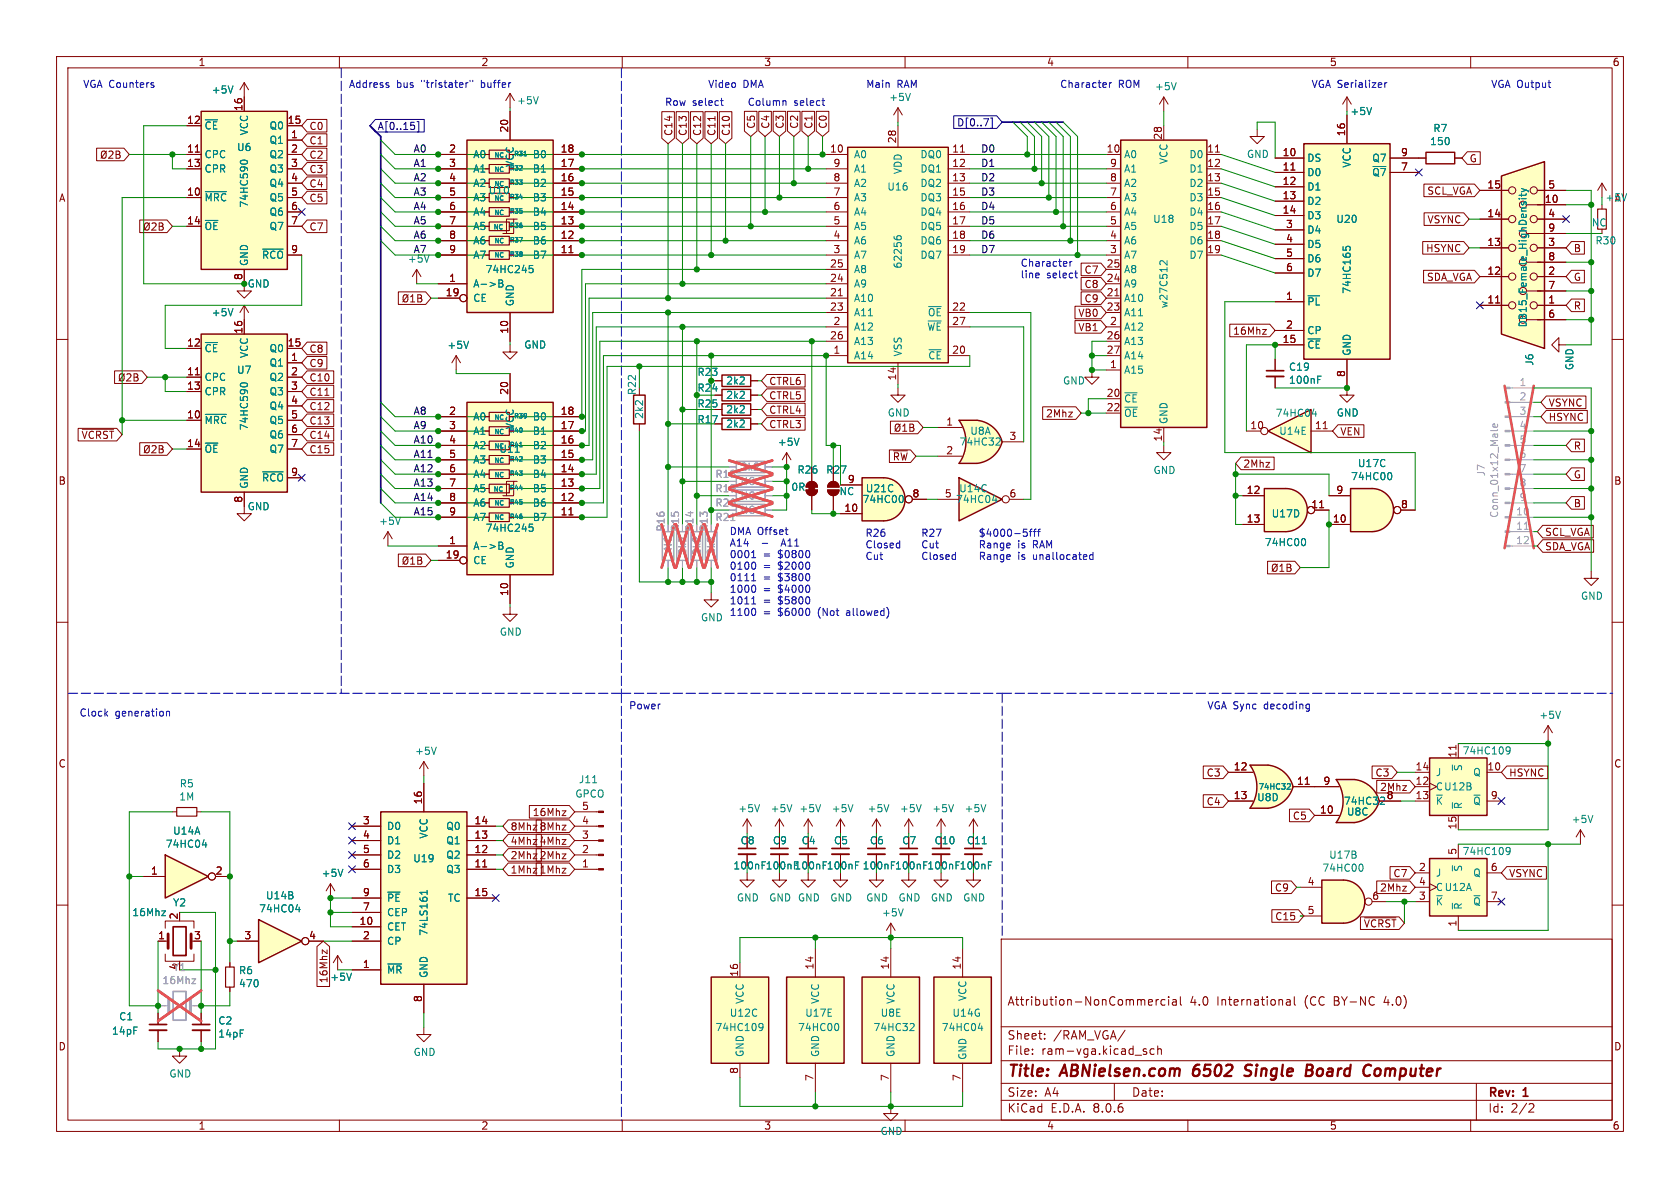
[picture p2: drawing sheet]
<svg xmlns="http://www.w3.org/2000/svg" width="297mm" height="210mm" viewBox="0 0 297 210" stroke-linecap="round" stroke-linejoin="round" font-family="sans-serif">
<defs><g id="words">
<g font-size="2.8" fill="#840000">
<text x="178" y="190.9">Title:</text>
<text x="187.7" y="190.9">ABNielsen.com</text>
<text x="211.8" y="190.9">6502</text>
<text x="221.7" y="190.9">Single</text>
<text x="233.3" y="190.9">Board</text>
<text x="244.3" y="190.9">Computer</text>
</g>
<g font-size="2.1" fill="#840000">
<text x="178" y="178">Attribution-NonCommercial</text>
<text x="210.3" y="178">4.0</text>
<text x="215.2" y="178">International</text>
<text x="230.8" y="178">(CC</text>
<text x="236.1" y="178">BY-NC</text>
<text x="245.1" y="178">4.0)</text>
<text x="178" y="184">Sheet:</text>
<text x="186.2" y="184">/RAM_VGA/</text>
<text x="178" y="186.7">File:</text>
<text x="184.1" y="186.7">ram-vga.kicad_sch</text>
<text x="178" y="196.9">KiCad</text>
<text x="178" y="194.1">Size:</text>
<text x="184.7" y="194.1">A4</text>
<text x="185.7" y="196.9">E.D.A.</text>
<text x="193.3" y="196.9">8.0.6</text>
<text x="200" y="194.1">Date:</text>
<text x="263" y="194.3">Rev:</text>
<text x="263" y="196.9">Id:</text>
<text x="267.1" y="196.9">2/2</text>
<text x="269.4" y="194.3">1</text>
</g>
<g font-size="1.8" fill="#840000">
<text x="35" y="11.9">1</text>
<text x="85" y="11.9">2</text>
<text x="135" y="11.9">3</text>
<text x="185" y="11.9">4</text>
<text x="235" y="11.9">5</text>
<text x="285" y="11.9">6</text>
<text x="33" y="22">12</text>
<text x="42.9" y="19.7" transform="rotate(-90 42.9 19.7)">16</text>
<text x="50.8" y="22">15</text>
<text x="54.6" y="23.2">C0</text>
<text x="89.9" y="23.5" transform="rotate(-90 89.9 23.5)">20</text>
<text x="133.7" y="22.9" transform="rotate(-90 133.7 22.9)">C5</text>
<text x="136.2" y="22.9" transform="rotate(-90 136.2 22.9)">C4</text>
<text x="138.7" y="22.9" transform="rotate(-90 138.7 22.9)">C3</text>
<text x="141.3" y="22.9" transform="rotate(-90 141.3 22.9)">C2</text>
<text x="143.8" y="22.9" transform="rotate(-90 143.8 22.9)">C1</text>
<text x="146.4" y="22.9" transform="rotate(-90 146.4 22.9)">C0</text>
<text x="33" y="27.1">11</text>
<text x="33" y="29.6">13</text>
<text x="51.4" y="24.5">1</text>
<text x="51.4" y="27.1">2</text>
<text x="51.4" y="29.6">3</text>
<text x="54.6" y="28.3">C2</text>
<text x="54.6" y="25.7">C1</text>
<text x="79.3" y="27.1">2</text>
<text x="79.3" y="29.6">3</text>
<text x="91" y="29.6" transform="rotate(-90 91 29.6)">VCC</text>
<text x="99" y="29.6">17</text>
<text x="99" y="27.1">18</text>
<text x="119.1" y="24.1" transform="rotate(-90 119.1 24.1)">C14</text>
<text x="121.6" y="24.1" transform="rotate(-90 121.6 24.1)">C13</text>
<text x="124.1" y="24.1" transform="rotate(-90 124.1 24.1)">C12</text>
<text x="126.7" y="24.1" transform="rotate(-90 126.7 24.1)">C11</text>
<text x="129.2" y="24.1" transform="rotate(-90 129.2 24.1)">C10</text>
<text x="146.6" y="27.1">10</text>
<text x="147.2" y="29.6">9</text>
<text x="158.5" y="25.4" transform="rotate(-90 158.5 25.4)">28</text>
<text x="168.2" y="27.1">11</text>
<text x="168.2" y="29.6">12</text>
<text x="195.5" y="27.1">10</text>
<text x="196.1" y="29.6">9</text>
<text x="205.5" y="24.8" transform="rotate(-90 205.5 24.8)">28</text>
<text x="213.3" y="27.1">11</text>
<text x="213.3" y="29.6">12</text>
<text x="226.7" y="27.7">10</text>
<text x="237.9" y="24.2" transform="rotate(-90 237.9 24.2)">16</text>
<text x="247.6" y="27.7">9</text>
<text x="259.7" y="28.9">G</text>
<text x="10.3" y="35.9">A</text>
<text x="33" y="34.7">10</text>
<text x="51.4" y="32.1">4</text>
<text x="51.4" y="34.7">5</text>
<text x="54.6" y="33.3">C4</text>
<text x="54.6" y="35.9">C5</text>
<text x="54.6" y="30.8">C3</text>
<text x="79.3" y="32.1">4</text>
<text x="79.3" y="34.7">5</text>
<text x="99" y="34.7">15</text>
<text x="99" y="32.1">16</text>
<text x="147.2" y="34.7">7</text>
<text x="147.2" y="32.1">8</text>
<text x="168.2" y="32.1">13</text>
<text x="168.2" y="34.7">15</text>
<text x="196.1" y="34.7">7</text>
<text x="196.1" y="32.1">8</text>
<text x="213.3" y="32.1">13</text>
<text x="213.3" y="34.7">15</text>
<text x="226.7" y="30.2">11</text>
<text x="226.7" y="32.8">12</text>
<text x="226.7" y="35.3">13</text>
<text x="247.6" y="30.2">7</text>
<text x="252.2" y="34.6">SCL_VGA</text>
<text x="262.8" y="33.4">15</text>
<text x="273" y="35.9">10</text>
<text x="273.6" y="33.4">5</text>
<text x="33" y="39.8">14</text>
<text x="51.4" y="37.2">6</text>
<text x="51.4" y="39.8">7</text>
<text x="54.6" y="41">C7</text>
<text x="79.3" y="37.2">6</text>
<text x="79.3" y="39.8">7</text>
<text x="99" y="39.8">13</text>
<text x="99" y="37.2">14</text>
<text x="147.2" y="39.8">5</text>
<text x="147.2" y="37.2">6</text>
<text x="168.2" y="37.2">16</text>
<text x="168.2" y="39.8">17</text>
<text x="196.1" y="39.8">5</text>
<text x="196.1" y="37.2">6</text>
<text x="213.3" y="37.2">16</text>
<text x="213.3" y="39.8">17</text>
<text x="226.7" y="37.8">14</text>
<text x="227.3" y="40.4">3</text>
<text x="252.3" y="39.7">VSYNC</text>
<text x="262.8" y="38.5">14</text>
<text x="273.6" y="38.5">4</text>
<text x="273.6" y="41">9</text>
<text x="51.4" y="44.8">9</text>
<text x="79.3" y="42.3">8</text>
<text x="79.3" y="44.8">9</text>
<text x="99" y="44.8">11</text>
<text x="99" y="42.3">12</text>
<text x="146.6" y="47.4">25</text>
<text x="147.2" y="44.8">3</text>
<text x="147.2" y="42.3">4</text>
<text x="168.2" y="42.3">18</text>
<text x="168.2" y="44.8">19</text>
<text x="195.5" y="47.4">25</text>
<text x="196.1" y="44.8">3</text>
<text x="196.1" y="42.3">4</text>
<text x="213.3" y="42.3">18</text>
<text x="213.3" y="44.8">19</text>
<text x="227.3" y="42.9">4</text>
<text x="227.3" y="45.5">5</text>
<text x="252" y="44.8">HSYNC</text>
<text x="262.8" y="43.6">13</text>
<text x="273.6" y="43.6">3</text>
<text x="273.6" y="46.1">8</text>
<text x="278.1" y="44.8">B</text>
<text x="42.9" y="49.6" transform="rotate(-90 42.9 49.6)">8</text>
<text x="78.7" y="52.5">19</text>
<text x="79.3" y="49.9">1</text>
<text x="146.6" y="52.5">21</text>
<text x="146.6" y="49.9">24</text>
<text x="191.6" y="48.6">C7</text>
<text x="191.6" y="53.7">C9</text>
<text x="191.6" y="51.1">C8</text>
<text x="195.5" y="52.5">21</text>
<text x="195.5" y="49.9">24</text>
<text x="227.3" y="53.1">1</text>
<text x="227.3" y="48">6</text>
<text x="252.2" y="49.8">SDA_VGA</text>
<text x="262.8" y="53.7">11</text>
<text x="262.8" y="48.6">12</text>
<text x="273.6" y="53.7">1</text>
<text x="273.6" y="48.6">2</text>
<text x="273.6" y="51.2">7</text>
<text x="278.1" y="49.8">G</text>
<text x="42.9" y="59.1" transform="rotate(-90 42.9 59.1)">16</text>
<text x="89.9" y="59.1" transform="rotate(-90 89.9 59.1)">10</text>
<text x="146.6" y="55">23</text>
<text x="147.2" y="57.5">2</text>
<text x="168.2" y="55">22</text>
<text x="168.2" y="57.5">27</text>
<text x="190.5" y="56.2">VB0</text>
<text x="190.5" y="58.7">VB1</text>
<text x="195.5" y="55">23</text>
<text x="196.1" y="57.5">2</text>
<text x="217.9" y="59.4">16Mhz</text>
<text x="227.3" y="58.2">2</text>
<text x="273.6" y="56.3">6</text>
<text x="278.1" y="54.9">R</text>
<text x="33" y="61.3">12</text>
<text x="50.8" y="61.3">15</text>
<text x="51.4" y="63.9">1</text>
<text x="54.6" y="62.5">C8</text>
<text x="54.6" y="65.1">C9</text>
<text x="146.6" y="60.1">26</text>
<text x="147.2" y="62.6">1</text>
<text x="168.2" y="62.6">20</text>
<text x="195.5" y="60.1">26</text>
<text x="195.5" y="62.6">27</text>
<text x="196.1" y="65.2">1</text>
<text x="226.7" y="60.7">15</text>
<text x="33" y="66.4">11</text>
<text x="33" y="69">13</text>
<text x="51.4" y="66.4">2</text>
<text x="51.4" y="69">3</text>
<text x="51.4" y="71.5">4</text>
<text x="54.6" y="67.6">C10</text>
<text x="54.6" y="70.2">C11</text>
<text x="89.9" y="69.9" transform="rotate(-90 89.9 69.9)">20</text>
<text x="135.9" y="70.8">CTRL5</text>
<text x="135.9" y="68.3">CTRL6</text>
<text x="158.5" y="67.4" transform="rotate(-90 158.5 67.4)">14</text>
<text x="195.5" y="70.2">20</text>
<text x="237.9" y="66.7" transform="rotate(-90 237.9 66.7)">8</text>
<text x="14.3" y="77.8">~{VCRST}</text>
<text x="33" y="74">10</text>
<text x="51.4" y="74">5</text>
<text x="51.4" y="76.6">6</text>
<text x="54.6" y="72.7">C12</text>
<text x="54.6" y="75.2">C13</text>
<text x="54.6" y="77.8">C14</text>
<text x="79.3" y="73.4">2</text>
<text x="79.3" y="75.9">3</text>
<text x="91" y="76" transform="rotate(-90 91 76)">VCC</text>
<text x="99" y="75.9">17</text>
<text x="99" y="73.4">18</text>
<text x="135.9" y="75.9">CTRL3</text>
<text x="135.9" y="73.3">CTRL4</text>
<text x="167.2" y="75.3">1</text>
<text x="178.4" y="77.9">3</text>
<text x="184.8" y="74">2Mhz</text>
<text x="195.5" y="72.8">22</text>
<text x="220.9" y="75.9">10</text>
<text x="232.4" y="75.9">11</text>
<text x="236.9" y="77.2">VEN</text>
<text x="273.7" y="72.1">VSYNC</text>
<text x="273.7" y="74.6">HSYNC</text>
<text x="33" y="79.1">14</text>
<text x="51.4" y="79.1">7</text>
<text x="54.6" y="80.3">C15</text>
<text x="79.3" y="78.5">4</text>
<text x="79.3" y="81">5</text>
<text x="79.3" y="83.6">6</text>
<text x="99" y="83.6">14</text>
<text x="99" y="81">15</text>
<text x="99" y="78.5">16</text>
<text x="157.7" y="81.6">~{RW}</text>
<text x="167.2" y="80.4">2</text>
<text x="205.5" y="78.1" transform="rotate(-90 205.5 78.1)">14</text>
<text x="219.7" y="82.9">2Mhz</text>
<text x="278.1" y="79.7">R</text>
<text x="10.3" y="85.9">B</text>
<text x="42.9" y="89" transform="rotate(-90 42.9 89)">8</text>
<text x="51.4" y="84.2">9</text>
<text x="79.3" y="86.1">7</text>
<text x="79.3" y="88.6">8</text>
<text x="99" y="88.6">12</text>
<text x="99" y="86.1">13</text>
<text x="149.8" y="85.5">9</text>
<text x="161.2" y="88">8</text>
<text x="166.9" y="88">5</text>
<text x="178.4" y="88">6</text>
<text x="220.3" y="87.4">12</text>
<text x="231.7" y="89.9">11</text>
<text x="236.1" y="87.4">9</text>
<text x="247.6" y="89.9">8</text>
<text x="278.1" y="84.8">G</text>
<text x="278.1" y="89.9">B</text>
<text x="285.3" y="85.9">B</text>
<text x="79.3" y="91.2">9</text>
<text x="99" y="91.2">11</text>
<text x="149.2" y="90.6">10</text>
<text x="220.3" y="92.5">13</text>
<text x="235.5" y="92.5">10</text>
<text x="273" y="94.9">SCL_VGA</text>
<text x="78.7" y="98.8">19</text>
<text x="79.3" y="96.3">1</text>
<text x="273" y="97.5">SDA_VGA</text>
<text x="89.9" y="105.5" transform="rotate(-90 89.9 105.5)">10</text>
<text x="10.3" y="135.9">C</text>
<text x="213.2" y="137.5">C3</text>
<text x="218" y="136.3">12</text>
<text x="243.1" y="137.5">C3</text>
<text x="250.1" y="136.3">14</text>
<text x="257.6" y="134" transform="rotate(-90 257.6 134)">11</text>
<text x="262.8" y="136.3">10</text>
<text x="266.7" y="137.5">HSYNC</text>
<text x="285.3" y="135.9">C</text>
<text x="74.7" y="142.3" transform="rotate(-90 74.7 142.3)">16</text>
<text x="102.8" y="143.3">5</text>
<text x="213.2" y="142.6">C4</text>
<text x="218" y="141.4">13</text>
<text x="229.2" y="138.8">11</text>
<text x="233.3" y="143.9">10</text>
<text x="233.9" y="138.8">9</text>
<text x="243.9" y="140">2Mhz</text>
<text x="245" y="141.4">8</text>
<text x="250.1" y="138.8">12</text>
<text x="250.1" y="141.4">13</text>
<text x="263.5" y="141.4">9</text>
<text x="64.1" y="145.8">3</text>
<text x="64.1" y="148.3">4</text>
<text x="83.8" y="148.3">13</text>
<text x="83.8" y="145.8">14</text>
<text x="90.2" y="147">8Mhz 8Mhz</text>
<text x="90.2" y="149.5">4Mhz 4Mhz</text>
<text x="94.1" y="144.5">16Mhz</text>
<text x="102.8" y="148.3">3</text>
<text x="102.8" y="145.8">4</text>
<text x="130.8" y="149.5">C8</text>
<text x="136.5" y="149.5">C9</text>
<text x="141.6" y="149.5">C4</text>
<text x="147.3" y="149.5">C5</text>
<text x="153.7" y="149.5">C6</text>
<text x="159.4" y="149.5">C7</text>
<text x="165.1" y="149.5">C10</text>
<text x="170.8" y="149.5">C11</text>
<text x="228.5" y="145.1">C5</text>
<text x="257.6" y="146.7" transform="rotate(-90 257.6 146.7)">15</text>
<text x="26.6" y="154.7">1</text>
<text x="38" y="154.7">2</text>
<text x="64.1" y="150.9">5</text>
<text x="64.1" y="153.4">6</text>
<text x="83.8" y="153.4">11</text>
<text x="83.8" y="150.9">12</text>
<text x="90.2" y="152.1">2Mhz 2Mhz</text>
<text x="90.2" y="154.6">1Mhz 1Mhz</text>
<text x="102.8" y="153.4">1</text>
<text x="102.8" y="150.9">2</text>
<text x="246.2" y="155.3">C7</text>
<text x="250.8" y="154.1">2</text>
<text x="257.6" y="151.2" transform="rotate(-90 257.6 151.2)">5</text>
<text x="263.5" y="154.1">6</text>
<text x="266.7" y="155.3">VSYNC</text>
<text x="64.1" y="161">7</text>
<text x="64.1" y="158.5">9</text>
<text x="83.8" y="158.5">15</text>
<text x="225.3" y="157.8">C9</text>
<text x="231.1" y="156.6">4</text>
<text x="231.1" y="161.7">5</text>
<text x="242.5" y="159.1">6</text>
<text x="243.9" y="157.8">2Mhz</text>
<text x="250.8" y="159.1">3</text>
<text x="250.8" y="156.6">4</text>
<text x="263.5" y="159.1">7</text>
<text x="27.9" y="166.1">1</text>
<text x="31.5" y="162.6" transform="rotate(-90 31.5 162.6)">2</text>
<text x="34.2" y="166.1">3</text>
<text x="43.1" y="166.1">3</text>
<text x="54.5" y="166.1">4</text>
<text x="63.5" y="163.6">10</text>
<text x="64.1" y="166.1">2</text>
<text x="225.3" y="162.9">C15</text>
<text x="241" y="164.1">~{VCRST}</text>
<text x="257.6" y="163.9" transform="rotate(-90 257.6 163.9)">1</text>
<text x="58.1" y="173.9" transform="rotate(-90 58.1 173.9)">16Mhz</text>
<text x="64.1" y="171.2">1</text>
<text x="130.6" y="172.8" transform="rotate(-90 130.6 172.8)">16</text>
<text x="143.9" y="171.5" transform="rotate(-90 143.9 171.5)">14</text>
<text x="157.2" y="171.5" transform="rotate(-90 157.2 171.5)">14</text>
<text x="169.9" y="171.5" transform="rotate(-90 169.9 171.5)">14</text>
<text x="74.7" y="177.2" transform="rotate(-90 74.7 177.2)">8</text>
<text x="10.3" y="185.9">D</text>
<text x="285.3" y="185.9">D</text>
<text x="130.6" y="189.9" transform="rotate(-90 130.6 189.9)">8</text>
<text x="143.9" y="191.2" transform="rotate(-90 143.9 191.2)">7</text>
<text x="157.2" y="191.2" transform="rotate(-90 157.2 191.2)">7</text>
<text x="169.9" y="191.2" transform="rotate(-90 169.9 191.2)">7</text>
<text x="35" y="199.9">1</text>
<text x="85" y="199.9">2</text>
<text x="135" y="199.9">3</text>
<text x="185" y="199.9">4</text>
<text x="235" y="199.9">5</text>
<text x="285" y="199.9">6</text>
</g>
<g font-size="1.8" fill="#0000c2">
<text x="14.6" y="15.6">VGA Counters</text>
<text x="61.6" y="15.6">Address</text>
<text x="70.1" y="15.6">bus</text>
<text x="74.6" y="15.6">&quot;tristater&quot;</text>
<text x="85.3" y="15.6">buffer</text>
<text x="125.1" y="15.6">Video</text>
<text x="131.3" y="15.6">DMA</text>
<text x="153" y="15.6">Main</text>
<text x="158.6" y="15.6">RAM</text>
<text x="187.3" y="15.6">Character</text>
<text x="197.7" y="15.6">ROM</text>
<text x="231.8" y="15.6">VGA Serializer</text>
<text x="263.5" y="15.6">VGA Output</text>
<text x="117.5" y="18.8">Row</text>
<text x="122.4" y="18.8">select</text>
<text x="132.1" y="18.8">Column</text>
<text x="140.3" y="18.8">select</text>
<text x="180.3" y="47.2">Character</text>
<text x="180.3" y="49.3">line</text>
<text x="185" y="49.3">select</text>
<text x="128.9" y="94.7">DMA Offset</text>
<text x="152.9" y="95">R26 R27 $4000-5fff</text>
<text x="128.9" y="96.7">A14</text>
<text x="128.9" y="98.7">0001</text>
<text x="128.9" y="100.8">0100</text>
<text x="134.8" y="96.7">-</text>
<text x="134.9" y="98.7">=</text>
<text x="134.9" y="100.8">=</text>
<text x="137.7" y="98.7">$0800</text>
<text x="137.7" y="100.8">$2000</text>
<text x="138.7" y="96.7">A11</text>
<text x="152.9" y="97">Closed Cut Range</text>
<text x="152.9" y="99.1">Cut Closed</text>
<text x="170.3" y="99.1">Range</text>
<text x="179.9" y="97">is</text>
<text x="182" y="99.1">is</text>
<text x="182.7" y="97">RAM</text>
<text x="184.8" y="99.1">unallocated</text>
<text x="128.9" y="102.8">0111</text>
<text x="128.9" y="104.9">1000</text>
<text x="128.9" y="106.9">1011</text>
<text x="134.9" y="102.8">=</text>
<text x="134.9" y="104.9">=</text>
<text x="134.9" y="106.9">=</text>
<text x="137.7" y="102.8">$3800</text>
<text x="137.7" y="104.9">$4000</text>
<text x="137.7" y="106.9">$5800</text>
<text x="128.9" y="109">1100</text>
<text x="134.9" y="109">=</text>
<text x="137.7" y="109">$6000</text>
<text x="144.9" y="109">(Not</text>
<text x="150.1" y="109">allowed)</text>
<text x="111.1" y="125.5">Power</text>
<text x="213.4" y="125.5">VGA Sync</text>
<text x="223.6" y="125.5">decoding</text>
<text x="14" y="126.8">Clock</text>
<text x="20.3" y="126.8">generation</text>
</g>
<g font-size="1.8" fill="#008484">
<text x="37.3" y="16.7">+5V</text>
<text x="204.1" y="16.2">+5V</text>
<text x="36.1" y="23.1">~{CE}</text>
<text x="47.5" y="23.1">Q0</text>
<text x="91.3" y="18.6">+5V</text>
<text x="157.1" y="18.1">+5V</text>
<text x="238.6" y="20.5">+5V</text>
<text x="253.3" y="23.5">R7</text>
<text x="36.1" y="28.2">CPC</text>
<text x="41.8" y="26.9">U6</text>
<text x="44" y="24" transform="rotate(-90 44 24)">VCC</text>
<text x="47.5" y="25.6">Q1</text>
<text x="47.5" y="28.2">Q2</text>
<text x="83.6" y="28.2">A0</text>
<text x="94.1" y="28.2">B0</text>
<text x="150.9" y="28.2">A0</text>
<text x="162.6" y="28.2">DQ0</text>
<text x="198.6" y="28.2">A0</text>
<text x="206.6" y="29.1" transform="rotate(-90 206.6 29.1)">VCC</text>
<text x="210.2" y="28.2">D0</text>
<text x="220.3" y="28.1">GND</text>
<text x="231" y="28.8">DS</text>
<text x="239" y="29.7" transform="rotate(-90 239 29.7)">VCC</text>
<text x="242.5" y="28.8">Q7</text>
<text x="252.7" y="25.9">150</text>
<text x="36.1" y="35.8">~{MRC}</text>
<text x="36.1" y="30.7">CPR</text>
<text x="47.5" y="30.7">Q3</text>
<text x="47.5" y="33.2">Q4</text>
<text x="47.5" y="35.8">Q5</text>
<text x="83.6" y="30.7">A1</text>
<text x="83.6" y="33.2">A2</text>
<text x="83.6" y="35.8">A3</text>
<text x="86.3" y="34.5">U10</text>
<text x="94.1" y="35.8">B3</text>
<text x="94.1" y="33.2">B2</text>
<text x="94.1" y="30.7">B1</text>
<text x="150.9" y="35.8">A3</text>
<text x="150.9" y="33.2">A2</text>
<text x="150.9" y="30.7">A1</text>
<text x="156.8" y="33.9">U16</text>
<text x="159.6" y="30.9" transform="rotate(-90 159.6 30.9)">VDD</text>
<text x="162.6" y="30.7">DQ1</text>
<text x="162.6" y="33.2">DQ2</text>
<text x="162.6" y="35.8">DQ3</text>
<text x="198.6" y="35.8">A3</text>
<text x="198.6" y="33.2">A2</text>
<text x="198.6" y="30.7">A1</text>
<text x="210.2" y="30.7">D1</text>
<text x="210.2" y="33.2">D2</text>
<text x="210.2" y="35.8">D3</text>
<text x="231" y="31.3">D0</text>
<text x="231" y="33.9">D1</text>
<text x="242.5" y="31.3">~{Q7}</text>
<text x="285.3" y="35.9">A</text>
<text x="36.1" y="40.9">~{OE}</text>
<text x="44" y="36.8" transform="rotate(-90 44 36.8)">74HC590</text>
<text x="47.5" y="38.3">Q6</text>
<text x="47.5" y="40.9">Q7</text>
<text x="83.6" y="38.3">A4</text>
<text x="83.6" y="40.9">A5</text>
<text x="94.1" y="40.9">B5</text>
<text x="94.1" y="38.3">B4</text>
<text x="150.9" y="40.9">A5</text>
<text x="150.9" y="38.3">A4</text>
<text x="162.6" y="38.3">DQ4</text>
<text x="162.6" y="40.9">DQ5</text>
<text x="198.6" y="40.9">A5</text>
<text x="198.6" y="38.3">A4</text>
<text x="203.8" y="39.6">U18</text>
<text x="210.2" y="38.3">D4</text>
<text x="210.2" y="40.9">D5</text>
<text x="231" y="36.4">D2</text>
<text x="231" y="39">D3</text>
<text x="231" y="41.5">D4</text>
<text x="236.1" y="39.6">U20</text>
<text x="281.3" y="40.2">NC</text>
<text x="44" y="47.1" transform="rotate(-90 44 47.1)">GND</text>
<text x="46.2" y="45.9">~{RCO}</text>
<text x="72" y="46.6">+5V</text>
<text x="83.6" y="43.4">A6</text>
<text x="83.6" y="45.9">A7</text>
<text x="94.1" y="45.9">B7</text>
<text x="94.1" y="43.4">B6</text>
<text x="150.9" y="45.9">A7</text>
<text x="150.9" y="43.4">A6</text>
<text x="159.6" y="47.6" transform="rotate(-90 159.6 47.6)">62256</text>
<text x="162.6" y="43.4">DQ6</text>
<text x="162.6" y="45.9">DQ7</text>
<text x="198.6" y="45.9">A7</text>
<text x="198.6" y="43.4">A6</text>
<text x="210.2" y="43.4">D6</text>
<text x="210.2" y="45.9">D7</text>
<text x="231" y="44">D5</text>
<text x="231" y="46.6">D6</text>
<text x="282" y="43.4">R30</text>
<text x="43.7" y="51">GND</text>
<text x="83.6" y="51">A-&gt;B</text>
<text x="83.6" y="53.6">CE</text>
<text x="85.7" y="48.5">74HC245</text>
<text x="150.9" y="53.6">A10</text>
<text x="150.9" y="51">A9</text>
<text x="150.9" y="48.5">A8</text>
<text x="198.6" y="53.6">A10</text>
<text x="198.6" y="51">A9</text>
<text x="198.6" y="48.5">A8</text>
<text x="231" y="49.1">D7</text>
<text x="239" y="52.1" transform="rotate(-90 239 52.1)">74HC165</text>
<text x="37.3" y="56.1">+5V</text>
<text x="91" y="54.2" transform="rotate(-90 91 54.2)">GND</text>
<text x="150.9" y="58.6">A12</text>
<text x="150.9" y="56.1">A11</text>
<text x="163.8" y="58.6">~{WE}</text>
<text x="163.9" y="56.1">~{OE}</text>
<text x="198.6" y="58.6">A12</text>
<text x="198.6" y="56.1">A11</text>
<text x="206.6" y="54.6" transform="rotate(-90 206.6 54.6)">w27C512</text>
<text x="231" y="54.2">~{PL}</text>
<text x="231" y="59.3">CP</text>
<text x="270.1" y="58" transform="rotate(-90 270.1 58)">DB15_Female_HighDensity</text>
<text x="36.1" y="62.5">~{CE}</text>
<text x="44" y="63.4" transform="rotate(-90 44 63.4)">VCC</text>
<text x="47.5" y="65">Q1</text>
<text x="47.5" y="62.5">Q0</text>
<text x="79" y="61.9">+5V</text>
<text x="92.6" y="61.8">GND</text>
<text x="150.9" y="63.7">A14</text>
<text x="150.9" y="61.2">A13</text>
<text x="159.6" y="63.1" transform="rotate(-90 159.6 63.1)">VSS</text>
<text x="164" y="63.7">~{CE}</text>
<text x="198.6" y="61.2">A13</text>
<text x="198.6" y="63.7">A14</text>
<text x="227.8" y="65.7">C19</text>
<text x="231" y="61.8">~{CE}</text>
<text x="239" y="63" transform="rotate(-90 239 63)">GND</text>
<text x="271.3" y="64.7" transform="rotate(-90 271.3 64.7)">J6</text>
<text x="278.4" y="65.5" transform="rotate(-90 278.4 65.5)">GND</text>
<text x="36.1" y="67.5">CPC</text>
<text x="36.1" y="70.1">CPR</text>
<text x="41.8" y="66.3">U7</text>
<text x="47.5" y="67.5">Q2</text>
<text x="47.5" y="70.1">Q3</text>
<text x="112.6" y="69.9" transform="rotate(-90 112.6 69.9)">R22</text>
<text x="123.2" y="69.4">R24</text>
<text x="123.2" y="66.6">R23</text>
<text x="128.3" y="70.7">2k2</text>
<text x="128.3" y="68.2">2k2</text>
<text x="187.8" y="68.2">GND</text>
<text x="198.6" y="66.3">A15</text>
<text x="198.6" y="71.3">~{CE}</text>
<text x="227.8" y="68">100nF</text>
<text x="36.1" y="75.2">~{MRC}</text>
<text x="44" y="76.2" transform="rotate(-90 44 76.2)">74HC590</text>
<text x="47.5" y="72.6">Q4</text>
<text x="47.5" y="75.2">Q5</text>
<text x="47.5" y="77.7">Q6</text>
<text x="83.6" y="74.5">A0</text>
<text x="83.6" y="77.1">A1</text>
<text x="94.1" y="77.1">B1</text>
<text x="94.1" y="74.5">B0</text>
<text x="113.9" y="74.1" transform="rotate(-90 113.9 74.1)">2k2</text>
<text x="123.2" y="75">R17</text>
<text x="123.2" y="72.2">R25</text>
<text x="128.3" y="75.8">2k2</text>
<text x="128.3" y="73.3">2k2</text>
<text x="156.8" y="73.8">GND</text>
<text x="171.4" y="77.1">U8A</text>
<text x="198.6" y="73.9">~{OE}</text>
<text x="206.6" y="75.1" transform="rotate(-90 206.6 75.1)">GND</text>
<text x="225.4" y="73.9">74HC04</text>
<text x="226" y="77.1">U14E</text>
<text x="236.2" y="73.8">GND</text>
<text x="36.1" y="80.2">~{OE}</text>
<text x="47.5" y="80.2">Q7</text>
<text x="83.6" y="79.6">A2</text>
<text x="83.6" y="82.1">A3</text>
<text x="88.2" y="80.2">U11</text>
<text x="94.1" y="82.1">B3</text>
<text x="94.1" y="79.6">B2</text>
<text x="137.4" y="79">+5V</text>
<text x="140.9" y="83.9">R26</text>
<text x="146" y="83.9">R27</text>
<text x="169.5" y="79">74HC32</text>
<text x="203.8" y="84">GND</text>
<text x="240" y="82.8">U17C</text>
<text x="44" y="86.5" transform="rotate(-90 44 86.5)">GND</text>
<text x="46.2" y="85.3">~{RCO}</text>
<text x="83.6" y="84.7">A4</text>
<text x="83.6" y="87.2">A5</text>
<text x="83.6" y="89.8">A6</text>
<text x="94.1" y="89.8">B6</text>
<text x="94.1" y="87.2">B5</text>
<text x="94.1" y="84.7">B4</text>
<text x="139.8" y="87">0R</text>
<text x="148.3" y="87.7">NC</text>
<text x="152.4" y="89.1">74HC00</text>
<text x="153" y="87.2">U21C</text>
<text x="168.9" y="89.1">74HC04</text>
<text x="169.5" y="87.2">U14C</text>
<text x="238.7" y="85.1">74HC00</text>
<text x="43.7" y="90.4">GND</text>
<text x="66.9" y="93">+5V</text>
<text x="83.6" y="92.3">A7</text>
<text x="85.7" y="94.2">74HC245</text>
<text x="94.1" y="92.3">B7</text>
<text x="224.7" y="91.7">U17D</text>
<text x="83.6" y="97.4">A-&gt;B</text>
<text x="83.6" y="99.9">CE</text>
<text x="91" y="100.6" transform="rotate(-90 91 100.6)">GND</text>
<text x="223.5" y="96.7">74HC00</text>
<text x="279.4" y="106.2">GND</text>
<text x="88.3" y="112.6">GND</text>
<text x="123.8" y="110">GND</text>
<text x="272" y="127.3">+5V</text>
<text x="73.3" y="133.6">+5V</text>
<text x="253.7" y="137.4">J</text>
<text x="258.5" y="133.6">74HC109</text>
<text x="258.7" y="136.4" transform="rotate(-90 258.7 136.4)">~{S}</text>
<text x="260.3" y="137.4">Q</text>
<text x="31.6" y="141.7">1M</text>
<text x="31.7" y="139.4">R5</text>
<text x="101.6" y="141.2">GPCO</text>
<text x="102.2" y="138.7">J11</text>
<text x="130.4" y="143.8">+5V</text>
<text x="136.1" y="143.8">+5V</text>
<text x="141.2" y="143.8">+5V</text>
<text x="146.9" y="143.8">+5V</text>
<text x="153.3" y="143.8">+5V</text>
<text x="159" y="143.8">+5V</text>
<text x="164.7" y="143.8">+5V</text>
<text x="170.4" y="143.8">+5V</text>
<text x="222.1" y="141.8">U8D</text>
<text x="237.5" y="142.5">74HC32</text>
<text x="253.7" y="139.9">CU12B</text>
<text x="253.7" y="142.5">~{K}</text>
<text x="258.7" y="143.1" transform="rotate(-90 258.7 143.1)">~{R}</text>
<text x="260.3" y="142.5">~{Q}</text>
<text x="30.5" y="147.8">U14A</text>
<text x="68.3" y="146.9">D0</text>
<text x="68.3" y="149.5">D1</text>
<text x="75.8" y="148.4" transform="rotate(-90 75.8 148.4)">VCC</text>
<text x="78.8" y="149.5">Q1</text>
<text x="78.8" y="146.9">Q0</text>
<text x="238" y="144.4">U8C</text>
<text x="277.7" y="145.7">+5V</text>
<text x="29.2" y="150.1">74HC04</text>
<text x="56.8" y="155.2">+5V</text>
<text x="68.3" y="152">D2</text>
<text x="68.3" y="154.5">D3</text>
<text x="73" y="152.6">U19</text>
<text x="78.8" y="154.5">Q3</text>
<text x="78.8" y="152">Q2</text>
<text x="129.5" y="153.9">100nF 100nF100nF 100nF</text>
<text x="152.4" y="153.9">100nF 100nF 100nF 100nF</text>
<text x="233.7" y="154.3">74HC00</text>
<text x="234.9" y="152">U17B</text>
<text x="253.7" y="155.2">J</text>
<text x="258.5" y="151.4">74HC109</text>
<text x="258.7" y="154.2" transform="rotate(-90 258.7 154.2)">~{S}</text>
<text x="260.3" y="155.2">Q</text>
<text x="30.5" y="160.4">Y2</text>
<text x="45.7" y="161.5">74HC04</text>
<text x="46.9" y="159.2">U14B</text>
<text x="68.3" y="159.6">~{PE}</text>
<text x="79.1" y="159.6">TC</text>
<text x="130.2" y="159.6">GND</text>
<text x="135.9" y="159.6">GND GND</text>
<text x="146.7" y="159.6">GND</text>
<text x="153" y="159.6">GND</text>
<text x="158.7" y="159.6">GND</text>
<text x="164.5" y="159.6">GND</text>
<text x="170.2" y="159.6">GND</text>
<text x="253.7" y="160.2">~{K}</text>
<text x="253.7" y="157.7">CU12A</text>
<text x="258.7" y="160.9" transform="rotate(-90 258.7 160.9)">~{R}</text>
<text x="260.3" y="160.2">~{Q}</text>
<text x="23.3" y="162.2">16Mhz</text>
<text x="68.3" y="164.7">CET</text>
<text x="68.3" y="167.2">CP</text>
<text x="68.3" y="162.2">CEP</text>
<text x="75.8" y="165.5" transform="rotate(-90 75.8 165.5)">74LS161</text>
<text x="155.8" y="162.2">+5V</text>
<text x="42.1" y="172.4">R6</text>
<text x="58.3" y="173.6">+5V</text>
<text x="68.3" y="172.3">~{MR}</text>
<text x="75.8" y="173" transform="rotate(-90 75.8 173)">GND</text>
<text x="42.1" y="174.7">470</text>
<text x="128.9" y="179.9">U12C</text>
<text x="131.7" y="177.6" transform="rotate(-90 131.7 177.6)">VCC</text>
<text x="142.2" y="179.9">U17E</text>
<text x="145" y="177.6" transform="rotate(-90 145 177.6)">VCC</text>
<text x="155.6" y="179.9">U8E</text>
<text x="158.3" y="177.6" transform="rotate(-90 158.3 177.6)">VCC</text>
<text x="168.3" y="179.9">U14G</text>
<text x="171" y="177.1" transform="rotate(-90 171 177.1)">VCC</text>
<text x="19.7" y="183.1">14pF</text>
<text x="21" y="180.6">C1</text>
<text x="38.5" y="181.3">C2</text>
<text x="38.5" y="183.6">14pF</text>
<text x="126.4" y="182.5">74HC109</text>
<text x="141" y="182.5">74HC00</text>
<text x="154.3" y="182.5">74HC32</text>
<text x="166.4" y="182.5">74HC04</text>
<text x="29.8" y="190.7">GND</text>
<text x="73" y="186.9">GND</text>
<text x="131.7" y="186.9" transform="rotate(-90 131.7 186.9)">GND</text>
<text x="145" y="186.9" transform="rotate(-90 145 186.9)">GND</text>
<text x="158.3" y="186.9" transform="rotate(-90 158.3 186.9)">GND</text>
<text x="171" y="187.5" transform="rotate(-90 171 187.5)">GND</text>
<text x="155.6" y="200.8">GND</text>
</g>
<g font-size="1.8" fill="#000084">
<text x="66.7" y="23.2">A[0..15]</text>
<text x="169.1" y="22.5">D[0..7]</text>
</g>
<g font-size="1.8">
<text x="73" y="27">A0</text>
<text x="73" y="29.6">A1</text>
<text x="173.4" y="27">D0</text>
<text x="173.4" y="29.6">D1</text>
<text x="73" y="32.1">A2</text>
<text x="73" y="34.7">A3</text>
<text x="173.4" y="34.7">D3</text>
<text x="173.4" y="32.1">D2</text>
<text x="73" y="39.7">A5</text>
<text x="73" y="37.2">A4</text>
<text x="173.4" y="37.2">D4</text>
<text x="173.4" y="39.7">D5</text>
<text x="73" y="44.8">A7</text>
<text x="73" y="42.3">A6</text>
<text x="173.4" y="44.8">D7</text>
<text x="173.4" y="42.3">D6</text>
<text x="73" y="73.4">A8</text>
<text x="73" y="75.9">A9</text>
<text x="73" y="81">A11</text>
<text x="73" y="78.5">A10</text>
<text x="73" y="83.6">A12</text>
<text x="73" y="86.1">A13</text>
<text x="73" y="88.6">A14</text>
<text x="73" y="91.2">A15</text>
</g>
<text font-size="1.8" fill="#008400" x="283.7" y="35.8">+5V</text>
<g font-size="1.8" fill="#a1a1a1">
<text x="268.5" y="68.3">1</text>
<text x="268.5" y="70.9">2</text>
<text x="268.5" y="73.4">3</text>
<text x="268.5" y="75.9">4</text>
<text x="130.8" y="83.4">2k2</text>
<text x="268.5" y="78.5">5</text>
<text x="268.5" y="81">6</text>
<text x="268.5" y="83.6">7</text>
<text x="126.4" y="89.8">R20</text>
<text x="126.4" y="87.2">R19</text>
<text x="126.4" y="84.7">R18</text>
<text x="130.8" y="88.5">NC</text>
<text x="130.8" y="86">NC</text>
<text x="262.7" y="84.3" transform="rotate(-90 262.7 84.3)">J7</text>
<text x="268.5" y="86.1">8</text>
<text x="268.5" y="88.6">9</text>
<text x="117.7" y="94.1" transform="rotate(-90 117.7 94.1)">R16</text>
<text x="120.2" y="94.1" transform="rotate(-90 120.2 94.1)">R15</text>
<text x="122.8" y="94.1" transform="rotate(-90 122.8 94.1)">R14</text>
<text x="125.3" y="94.1" transform="rotate(-90 125.3 94.1)">R13</text>
<text x="126.4" y="92.3">R21</text>
<text x="130.8" y="91">NC</text>
<text x="265" y="91.6" transform="rotate(-90 265 91.6)">Conn_01x12_Male</text>
<text x="267.9" y="91.2">10</text>
<text x="267.9" y="93.7">11</text>
<text x="119" y="97.4" transform="rotate(-90 119 97.4)">NC</text>
<text x="121.5" y="98.3" transform="rotate(-90 121.5 98.3)">2k2</text>
<text x="124.1" y="98.3" transform="rotate(-90 124.1 98.3)">2k2</text>
<text x="126.6" y="98.3" transform="rotate(-90 126.6 98.3)">2k2</text>
<text x="267.9" y="96.3">12</text>
<text x="30.5" y="171.9">Y1</text>
<text x="31.5" y="171.5" transform="rotate(-90 31.5 171.5)">4</text>
<text x="28.6" y="174.2">16Mhz</text>
</g>
<text font-size="1.4" fill="#008484" x="222.4" y="139.8">74HC32</text>
<g font-size="1.1" fill="#008484">
<text x="87.3" y="28.1">NC</text>
<text x="90.8" y="27.8">R31</text>
<text x="87.3" y="30.6">NC</text>
<text x="87.3" y="33.1">NC</text>
<text x="87.3" y="35.7">NC</text>
<text x="87.1" y="40.8">NC</text>
<text x="87.3" y="38.2">NC</text>
<text x="87.3" y="45.7">NC</text>
<text x="87.3" y="43.2">NC</text>
<text x="87.3" y="74.4">NC</text>
<text x="87.3" y="77">NC</text>
<text x="90.8" y="74.2">R39</text>
<text x="87.3" y="82">NC</text>
<text x="87.3" y="79.5">NC</text>
<text x="90" y="79.2">R41</text>
<text x="87.1" y="87.1">NC</text>
<text x="87.3" y="84.6">NC</text>
<text x="87.3" y="89.6">NC</text>
<text x="87.3" y="92.1">NC</text>
</g>
<g font-size="1.1" fill="#840000">
<text x="90" y="30.3">R32</text>
<text x="90" y="32.9">R33</text>
<text x="90" y="35.4">R34</text>
<text x="90" y="38">R35</text>
<text x="90" y="40.5">R36</text>
<text x="90" y="45.6">R38</text>
<text x="90" y="43">R37</text>
<text x="90" y="76.7">R40</text>
<text x="90" y="81.8">R42</text>
<text x="90" y="84.3">R43</text>
<text x="90" y="86.9">R44</text>
<text x="90" y="89.4">R45</text>
<text x="90" y="91.9">R46</text>
</g>
</g></defs>
<g fill="none" stroke="#840000" stroke-width=".18">
<path d="M10 10h277v190h-277zM12 12h273v186h-273zM60 10v2M110 10v2M160 10v2M210 10v2M260 10v2M10 60h2M285 60h2M193 65.4v1.3h1.3l-1.3 1.2-1.2-1.2h1.2M43.2 89.5v1.3h1.2l-1.2 1.3-1.3-1.3h1.3M142.5 86.6h2a1.02 1.02 0 0 1-1 1 1.02 1.02 0 0 1-1-1z"/>
<path d="M142.8 85.4a1.02 1.02 0 0 1 1.1-.2 1.02 1.02 0 0 1 .6 .9h-2zM143.5 82.6v2.5M143.5 87.6v2.6M146.3 86.6h2a1.02 1.02 0 0 1-1 1 1.02 1.02 0 0 1-1-1zM146.6 85.4a1.02 1.02 0 0 1 1.1-.2 1.02 1.02 0 0 1 .6 .9h-2zM147.3 82.6v2.5M147.3 87.6v2.6M10 110h2M285 110h2M10 160h2M285 160h2M177 166h108v32h-108z"/>
<path d="M203.5 176.7l.2 .4-.7 .1M203.7 177.6l-.2 .1M204.4 176.7v1M204.8 176.7l-.3 .1-.1 .2M206 176.8l-.5-.1-.3 .3v.4l.2 .2h.6M206.6 176.2v.1M206.6 176.7v1M207.3 176.8h.6l.1 .9M208 177.1h-.5a.29 .29 0 0 0-.3 .3 .29 .29 0 0 0 .3 .3l.5-.1M208.7 176.2v1.3l.2 .2M227.5 176.8h.5l.1 .9M228.1 177.1h-.5a.29 .29 0 0 0-.2 .3 .29 .29 0 0 0 .2 .3l.5-.1"/>
<path d="M228.8 176.2v1.3l.2 .2M60 198v2M110 198v2M160 198v2M177 194.5h108M177 191.5h108M177 187.5h108M177 181.5h108M182.5 186.3v.1M182.5 185.5v.1M184.7 183.6v.1M184.7 182.8v.1"/>
<path d="M197 191.5v3M198.9 182.1l-1.3 2M202.2 185.8l.5 .2v.2l-.2 .2-.4-.1M202.2 185.5h.5M204 185.5l-.4-.1-.3 .3v.4l.2 .2h.5M204.7 185.5l.2-.1 .3 .1 .1 .9M204.7 184.9v1.5M210 198v2M260 198v2M261 191.5v6.5M270.5 195.1l.5 .1 .2 .3-1 1.1h1"/>
</g>
<path d="M211.1 188.7l-.2 1.1 .3 .4M211.2 189.1l-.3 .3M221 190a.85 .85 0 0 1-1 .1M221.1 188.2l-.7 .1a.46 .46 0 0 0-.3 .5 .46 .46 0 0 0 .4 .4l.5 .2M231 189.2h.6M231.1 188.2h.6a.49 .49 0 0 1 .4 .5 .49 .49 0 0 1-.5 .5M231.6 189.2l.3 .1a.58 .58 0 0 1-.3 .9h-.8M243.8 188.9a.62 .62 0 0 0-.8 .4v.7a.52 .52 0 0 0 .8 .1" fill="none" stroke="#840000" stroke-width=".4"/>
<path d="M119.6 94h2.1v5.1h-2.1zM122.2 94h2v5.1h-2zM124.7 94h2v5.1h-2zM130.2 89.2h5.1v2h-5.1zM130.2 86.6h5.1v2h-5.1zM130.2 84.1h5.1v2h-5.1z" fill="none" stroke="#a1a1a1" stroke-width=".25"/>
<path d="M120.6 99.1v1.2M123.2 99.1v1.2M125.7 99.1v1.2M128.9 90.2h1.3M128.9 87.6h1.3M128.9 85.1h1.3M129.2 92h.7M135.3 90.2h1.2M135.3 87.6h1.2M135.3 85.1h1.2" fill="none" stroke="#a1a1a1" stroke-width=".18"/>
<path d="M119.5 92.7l2.3 7.6M121.8 92.7l-2.3 7.6M122 92.7l2.3 7.6M124.3 92.7l-2.3 7.6M124.6 92.7l2.3 7.6M126.9 92.7l-2.3 7.6M128.9 89l7.6 2.3M128.9 86.5l7.6 2.3M128.9 83.9l7.6 2.3M136.5 89l-7.6 2.3M136.5 86.5l-7.6 2.3M136.5 83.9l-7.6 2.3" fill="none" stroke="#e65255" stroke-width=".46"/>
<g fill="#840000" stroke="#840000" stroke-width=".18">
<path d="M146.3 86.6h2a1.02 1.02 0 0 1-1 1 1.02 1.02 0 0 1-1-1z"/>
<path d="M146.6 85.4a1.02 1.02 0 0 1 1.1-.2 1.02 1.02 0 0 1 .6 .9h-2z"/>
<path d="M143 85.9h1v1h-1z"/>
<path d="M142.5 86.6h2a1.02 1.02 0 0 1-1 1 1.02 1.02 0 0 1-1-1z"/>
<path d="M142.8 85.4a1.02 1.02 0 0 1 1.1-.2 1.02 1.02 0 0 1 .6 .9h-2z"/>
</g>
<path d="M35.6 59.1h15.2v27.9h-15.2z" fill="#ffffc2"/>
<path d="M35.6 59.1h15.2v27.9h-15.2zM127.6 68.8h5.1v2.1h-5.1zM127.6 73.9h5.1v2h-5.1zM127.6 71.4h5.1v2h-5.1z" fill="none" stroke="#840000" stroke-width=".25"/>
<g fill="none" stroke="#840000" stroke-width=".18">
<path d="M43.2 50.2v1.2h1.2l-1.2 1.3-1.3-1.3h1.3M43.2 54v5.1M43.2 54l-.8 1.2M43.2 54l.7 1.2M33 74.3h2.6M33 66.7h2.6M33 61.6h2.6M33 69.2h2.6M33 79.4h2.6M34.5 66.3h.8M50.8 64.1h2.5M50.8 74.3h2.5"/>
<path d="M50.8 66.7h2.5M50.8 61.6h2.5M50.8 69.2h2.5M50.8 79.4h2.5M50.8 71.8h2.5M50.8 76.8h2.5M126.4 69.9h1.2M126.4 74.9h1.2M126.4 72.4h1.2M132.7 69.9h1.3M132.7 74.9h1.3M132.7 72.4h1.3"/>
<path d="M43.2 87v2.5M50.8 84.5h2.5"/>
</g>
<path d="M41.2 54.6l-.4 1.2M36.3 73.3h3.7M42.6 68.2l-.1-.1a.68 .68 0 0 1 .6-.4 .68 .68 0 0 1 .7 .4l-.1 .1M46.4 83.4h3.7" fill="none" stroke="#008484" stroke-width=".18"/>
<path d="M130.2 81.5h5.1v2.1h-5.1z" fill="none" stroke="#a1a1a1" stroke-width=".25"/>
<path d="M128.9 82.6h1.3M135.3 82.6h1.2" fill="none" stroke="#a1a1a1" stroke-width=".18"/>
<path d="M128.9 81.4l7.6 2.3M136.5 81.4l-7.6 2.3" fill="none" stroke="#e65255" stroke-width=".46"/>
<path d="M198.1 24.8h15.3v50.8h-15.3z" fill="#ffffc2"/>
<path d="M198.1 24.8h15.3v50.8h-15.3zM112 69.9h2v5h-2zM127.6 66.3h5.1v2h-5.1z" fill="none" stroke="#840000" stroke-width=".25"/>
<g fill="none" stroke="#840000" stroke-width=".18">
<path d="M195.6 27.3h2.5M195.6 29.8h2.5M195.6 32.4h2.5M195.6 34.9h2.5M195.6 37.5h2.5M205.7 22.2v2.6M213.4 27.3h2.5M213.4 29.8h2.5M213.4 32.4h2.5M213.4 34.9h2.5M213.4 37.5h2.5M214.9 26.9h.7"/>
<path d="M222.2 22.9v1.2h1.3l-1.3 1.3-1.2-1.3h1.2M195.6 40h2.5M195.6 42.5h2.5M195.6 45.1h2.5M195.6 57.8h2.5M195.6 52.7h2.5M195.6 55.2h2.5M195.6 50.2h2.5M195.6 47.6h2.5M197.1 52.3h.7M213.4 40h2.5M213.4 42.5h2.5"/>
<path d="M213.4 45.1h2.5M113 74.9v1.3M126.4 67.3h1.2M132.7 67.3h1.3M195.6 65.4h2.5M195.6 70.5h2.5M195.6 73h2.5M195.6 60.3h2.5M195.6 62.9h2.5M205.7 75.6v2.5M139.1 80l-.8 1.3M139.1 80v2.6"/>
<path d="M139.1 80l.7 1.3M90.2 107.3v1.3h1.2l-1.2 1.3-1.3-1.3h1.3"/>
</g>
<path d="M206.3 46.1v.8l-.9-.8-.3 .1-.1 .4M141.3 77.5l-.5 1.2" fill="none" stroke="#008484" stroke-width=".18"/>
<path d="M82.5 71.1h15.3v30.5h-15.3z" fill="#ffffc2"/>
<g fill="none" stroke="#840000" stroke-width=".18">
<path d="M77.5 78.7h5M77.5 76.2h5M77.5 73.7h5M90.2 66v5.1M97.8 78.7h5.1M97.8 76.2h5.1M97.8 73.7h5.1M77.5 96.5h5M77.5 91.4h5M77.5 88.9h5M77.5 86.4h5M77.5 83.8h5"/>
<path d="M77.5 81.3h5M77.5 99.1h3.8M90.8 85.1h-1.3v2.5M91.4 85.1h-.6v2.5h-1.9M97.8 91.4h5.1M97.8 88.9h5.1M97.8 86.4h5.1M97.8 83.8h5.1M97.8 81.3h5.1M100.6 91h.7M90.2 101.6v5.1"/>
<circle cx="81.9" cy="99.1" r=".63"/>
</g>
<path d="M82.5 71.1h15.3v30.5h-15.3z" fill="none" stroke="#840000" stroke-width=".25"/>
<path d="M91.1 80h.7M88.2 95.8h.4l.3 .3-.3 .3 .3 .2v.3l-.2 .2h-.5zM88.2 96.4h.4M93.6 92.7h.6M93.7 93.1h.3l.3 .3-.2 .5h-.4" fill="none" stroke="#008484" stroke-width=".18"/>
<path d="M172.2 76.7l5 1.4a5.2 5.2 0 0 1-4.5 3.8z" fill="#ffffc2" stroke="#ffffc2" stroke-width=".18"/>
<path d="M169.5 74.3h3.2M169.5 81.9h3.2" fill="none" stroke="#ffffc2" stroke-width=".18"/>
<path d="M169.5 74.3h3.2v7.6h-3.2a6.7 6.7 0 0 0 0-7.6z" fill="#ffffc2"/>
<path d="M172.7 74.3a5.1 5.1 0 0 1 4.5 3.8l-5 1.3z" fill="#ffffc2" stroke="#ffffc2" stroke-width=".18"/>
<path d="M172.7 74.3h-3.2a6.6 6.6 0 0 1 0 7.6h3.2M172.7 74.3a5.2 5.2 0 0 1 4.5 3.8 5.2 5.2 0 0 1-4.5 3.8" fill="none" stroke="#840000" stroke-width=".25"/>
<path d="M158.7 68.6v1.3h1.3l-1.3 1.2-1.2-1.2h1.2M165.7 75.6h4.4M177.2 78.1h3.8M225.4 63.5v2M225.4 66.5v2.1M68.6 94l-.8 1.3M68.6 94v2.5M68.6 94l.7 1.3M165.7 80.6h4.4" fill="none" stroke="#840000" stroke-width=".18"/>
<path d="M176.3 77.4l.4 .1 .1 .3-.8 .9h.8M233 67.1h.4M233 66.5h.6M70.8 91.4l-.4 1.3" fill="none" stroke="#008484" stroke-width=".18"/>
<path d="M223.9 66.5h3" fill="none" stroke="#840000" stroke-width=".33"/>
<path d="M223.9 65.5h3" fill="none" stroke="#840000" stroke-width=".3"/>
<path d="M224.2 76.2l7.6-3.8v7.6z" fill="#ffffc2"/>
<path d="M224.2 76.2l7.6-3.8v7.6z" fill="none" stroke="#840000" stroke-width=".25"/>
<g fill="none" stroke="#840000" stroke-width=".18">
<path d="M85.7 76.2h.8M85.7 73.7h.8M220.3 76.2h2.6M231.8 76.2h3.8M233.9 75.8h.7"/>
<circle cx="223.5" cy="76.2" r=".63"/>
</g>
<path d="M232 73.2h.8M232.6 72.8v.8" fill="none" stroke="#008484" stroke-width=".18"/>
<path d="M86.5 72.9h3.5v1.5h-3.5zM86.5 75.4h3.5v1.6h-3.5z" fill="none" stroke="#840000" stroke-width=".2"/>
<path d="M149.9 26h17.7v38.1h-17.7z" fill="#ffffc2"/>
<path d="M149.9 26h17.7v38.1h-17.7z" fill="none" stroke="#840000" stroke-width=".25"/>
<g fill="none" stroke="#840000" stroke-width=".18">
<path d="M43.2 14.6l-.8 1.3M43.2 14.6v2.5M43.2 14.6l.7 1.3M146 27.3h3.9M146 29.8h3.9M146 32.4h3.9M146 34.9h3.9M146 37.5h3.9M158.7 22.2v3.8M167.6 27.3h3.8M167.6 29.8h3.8M167.6 32.4h3.8"/>
<path d="M167.6 34.9h3.8M167.6 37.5h3.8M169.8 26.9h.7M146 40h3.9M146 42.5h3.9M146 45.1h3.9M146 57.8h3.9M146 52.7h3.9M146 55.2h3.9M146 50.2h3.9M146 47.6h3.9M148.2 52.3h.7"/>
<path d="M167.6 40h3.8M167.6 42.5h3.8M167.6 45.1h3.8M167.6 57.8h3.8M167.6 55.2h3.8M80.6 62.9l-.7 1.2M80.6 62.9v2.5M80.6 62.9l.8 1.2M146 62.9h3.9M146 60.3h3.9M158.7 64.1v3.8M167.6 62.9h3.8"/>
<path d="M132.1 144.8l-.8 1.3M132.1 144.8v2.5M132.1 144.8l.7 1.3M137.8 144.8l-.8 1.3M137.8 144.8v2.5M137.8 144.8l.8 1.3M142.9 144.8l-.8 1.3M142.9 144.8v2.5M142.9 144.8l.7 1.3M172.1 144.8l-.8 1.3M172.1 144.8v2.5M172.1 151v2"/>
<path d="M172.1 144.8l.7 1.3"/>
</g>
<path d="M41.2 15.2l-.4 1.3M158.1 41.8v.4M158.5 42.2l.1-.4 .2-.1h.4l.1 .5M82.8 60.3l-.4 1.3M134.3 142.2l-.4 1.3M140 142.2l-.4 1.3M145.1 142.2l-.5 1.3M173.6 149.2h.8M174.3 142.2l-.4 1.3M174.7 152.9h.5M174.7 152.3h.6" fill="none" stroke="#008484" stroke-width=".18"/>
<path d="M170.6 151h3" fill="none" stroke="#840000" stroke-width=".33"/>
<path d="M170.6 150h3" fill="none" stroke="#840000" stroke-width=".3"/>
<path d="M227.3 86.4a3.8 3.8 0 0 1 3.8 3.8 3.8 3.8 0 0 1-3.8 3.8z" fill="#ffffc2" stroke="#ffffc2" stroke-width=".18"/>
<path d="M223.5 86.4h3.8v7.6h-3.8z" fill="#ffffc2"/>
<path d="M223.5 86.4h3.8a3.8 3.8 0 0 1 3.8 3.8 3.8 3.8 0 0 1-3.8 3.8h-3.8z" fill="none" stroke="#840000" stroke-width=".25"/>
<g fill="none" stroke="#840000" stroke-width=".18">
<path d="M219.7 87.6h3.8M219.7 92.7h3.8M232.4 90.2h2.5M233.3 89.8h.7M148.6 144.8v2.5M148.6 151v2M148.6 144.8l-.8 1.3M148.6 144.8l.8 1.3M154.9 144.8l-.7 1.3M154.9 144.8v2.5M154.9 144.8l.8 1.3M166.4 151v2"/>
<circle cx="231.8" cy="90.2" r=".63"/>
</g>
<path d="M230.5 95.2a.79 .79 0 0 1 0 1.3M150.8 142.2l-.4 1.3M151.2 152.9h.5M151.2 152.3h.6M157.1 142.2l-.4 1.3" fill="none" stroke="#008484" stroke-width=".18"/>
<path d="M147.1 151h3M164.8 151h3.1" fill="none" stroke="#840000" stroke-width=".33"/>
<path d="M147.1 150h3M164.8 150h3.1" fill="none" stroke="#840000" stroke-width=".3"/>
<path d="M35.6 19.7h15.2v27.9h-15.2z" fill="#ffffc2"/>
<path d="M35.6 19.7h15.2v27.9h-15.2z" fill="none" stroke="#840000" stroke-width=".25"/>
<g fill="none" stroke="#840000" stroke-width=".18">
<path d="M43.2 17.1v2.6M33 34.9h2.6M33 27.3h2.6M33 22.2h2.6M33 29.8h2.6M34.5 26.9h.8M50.8 24.8h2.5M50.8 34.9h2.5M50.8 27.3h2.5M50.8 22.2h2.5M50.8 29.8h2.5M50.8 32.4h2.5"/>
<path d="M50.8 37.5h2.5M33 40h2.6M43.2 47.6v2.6M50.8 40h2.5M50.8 45.1h2.5"/>
</g>
<path d="M36.3 33.9h3.7M42.6 28.8l-.1-.1a.68 .68 0 0 1 .6-.4 .68 .68 0 0 1 .7 .4l-.1 .1M46.4 44h3.7" fill="none" stroke="#008484" stroke-width=".18"/>
<path d="M82.5 24.8h15.3v30.4h-15.3z" fill="#ffffc2"/>
<g fill="none" stroke="#840000" stroke-width=".18">
<path d="M90.2 19.7v5.1M77.5 37.5h5M77.5 34.9h5M77.5 32.4h5M77.5 29.8h5M77.5 27.3h5M90.8 38.7h-1.3v2.6M91.4 38.7h-.6v2.6h-1.9M97.8 37.5h5.1M97.8 34.9h5.1M97.8 32.4h5.1M97.8 29.8h5.1"/>
<path d="M97.8 27.3h5.1M77.5 50.2h5M77.5 45.1h5M77.5 42.5h5M77.5 40h5M77.5 52.7h3.8M90.2 55.2v5.1M97.8 45.1h5.1M97.8 42.5h5.1M97.8 40h5.1M100.6 44.7h.7M205.7 78.7v1.3h1.3l-1.3 1.3-1.2-1.3h1.2"/>
<path d="M154.9 151v2"/>
<circle cx="81.9" cy="52.7" r=".63"/>
</g>
<path d="M82.5 24.8h15.3v30.4h-15.3z" fill="none" stroke="#840000" stroke-width=".25"/>
<path d="M88.2 49.5h.4l.3 .2-.3 .4 .3 .1v.3l-.2 .2h-.5zM88.2 50.1h.4M93.6 46.9h.6M93.7 47.4h.3l.3 .3-.2 .4-.4 .1" fill="none" stroke="#008484" stroke-width=".18"/>
<path d="M153.4 151h3.1" fill="none" stroke="#840000" stroke-width=".33"/>
<path d="M153.4 150h3.1" fill="none" stroke="#840000" stroke-width=".3"/>
<path d="M169.5 84.5l7.7 3.8-7.7 3.8z" fill="#ffffc2"/>
<path d="M169.5 84.5l7.7 3.8-7.7 3.8z" fill="none" stroke="#840000" stroke-width=".25"/>
<g fill="none" stroke="#840000" stroke-width=".18">
<path d="M165.7 88.3h3.8M178.4 88.3h2.6"/>
<circle cx="177.8" cy="88.3" r=".63"/>
</g>
<path d="M175.5 88.4h.8M176.1 88v.8" fill="none" stroke="#008484" stroke-width=".18"/>
<path d="M156.2 84.5a3.8 3.8 0 0 1 3.8 3.8 3.8 3.8 0 0 1-3.8 3.8z" fill="#ffffc2" stroke="#ffffc2" stroke-width=".18"/>
<path d="M152.4 84.5h3.8v7.6h-3.8z" fill="#ffffc2"/>
<path d="M152.4 84.5h3.8a3.8 3.8 0 0 1 3.8 3.8 3.8 3.8 0 0 1-3.8 3.8h-3.8z" fill="none" stroke="#840000" stroke-width=".25"/>
<g fill="none" stroke="#840000" stroke-width=".18">
<path d="M90.2 16.5l-.8 1.3M90.2 16.5v2.6M90.2 16.5l.7 1.3M158.7 19.1l-.7 1.2M158.7 19.1v2.5M158.7 19.1l.8 1.2M85.7 29.8h.8M85.7 32.4h.8M85.7 27.3h.8M85.7 34.9h.8M85.7 37.5h.8M283.2 32.4l-.8 1.3"/>
<path d="M283.2 32.4v2.5M283.2 36.2v.8M283.2 32.4l.8 1.3M73.7 47.6l-.8 1.3M73.7 47.6v2.6M73.7 47.6l.7 1.3M85.7 45.1h.8M85.7 42.5h.8M283.2 40.5v.8M85.7 78.7h.8M90.2 61v1.2h1.2l-1.2 1.3-1.3-1.3h1.3M85.7 83.8h.8"/>
<path d="M85.7 81.3h.8M148.6 90.8h3.8M148.6 85.7h3.8M161.3 88.3h2.5M125.7 104.8v1.2h1.3l-1.3 1.3-1.2-1.3h1.2M132.1 151v2M137.8 151v2M142.9 151v2M160.7 144.8l-.8 1.3M160.7 144.8v2.5M160.7 151v2M160.7 144.8l.7 1.3"/>
<path d="M166.4 144.8l-.8 1.3M166.4 144.8v2.5M166.4 144.8l.7 1.3"/>
<circle cx="160.7" cy="88.3" r=".63"/>
</g>
<path d="M95.2 17.1l-.5 1.3M160.9 16.5l-.4 1.3M92.6 27.5h.5M287.6 34.2l-.5 1.3M75.9 45.1l-.5 1.3M91.9 79h.4M159.4 87.6a.79 .79 0 0 1 0 1.2M162.9 142.2l-.5 1.3M168.6 142.2l-.5 1.3" fill="none" stroke="#008484" stroke-width=".18"/>
<path d="M86.5 29.1h3.5v1.5h-3.5zM86.5 31.6h3.5v1.5h-3.5zM86.5 26.5h3.5v1.6h-3.5zM86.5 34.2h3.5v1.5h-3.5zM86.5 36.7h3.5v1.5h-3.5zM282.4 37h1.6v3.5h-1.6zM86.5 44.3h3.5v1.5h-3.5zM86.5 41.8h3.5v1.5h-3.5zM86.5 78h3.5v1.5h-3.5zM86.5 83.1h3.5v1.5h-3.5zM86.5 80.5h3.5v1.5h-3.5z" fill="none" stroke="#840000" stroke-width=".2"/>
<path d="M130.6 151h3M136.3 151h3M141.4 151h3M159.1 151h3.1" fill="none" stroke="#840000" stroke-width=".33"/>
<path d="M130.6 150h3M136.3 150h3M141.4 150h3M159.1 150h3.1" fill="none" stroke="#840000" stroke-width=".3"/>
<path d="M117.1 94h2v5.1h-2z" fill="none" stroke="#a1a1a1" stroke-width=".25"/>
<path d="M118.1 99.1v1.2" fill="none" stroke="#a1a1a1" stroke-width=".18"/>
<path d="M117 92.7l2.3 7.6M119.3 92.7l-2.3 7.6" fill="none" stroke="#e65255" stroke-width=".46"/>
<path d="M265.4 31.1l7.6-2.5v33l-7.6-2.5z" fill="#ffffc2"/>
<g fill="none" stroke="#840000" stroke-width=".18">
<path d="M261.6 38.7h5.1M261.6 33.7h5.1M269.9 36.2h7M271.8 38.7h5.1M271.8 33.7h5.1M85.7 40h.8M261.6 54h5.1M261.6 48.9h5.1M261.6 43.8h5.1M264.4 53.6h.7M269.9 51.4h7M269.9 41.3h7"/>
<path d="M269.9 46.4h7M269.9 56.5h7M271.8 54h5.1M271.8 48.9h5.1M271.8 43.8h5.1M275.6 61v-1.3l-1.3 1.3 1.3 1.2v-1.2h1.3M85.7 86.4h.8M85.7 91.4h.8M85.7 88.9h.8M27.9 179.1v2M40.6 170.2v.7M40.6 174.5v.8"/>
<path d="M27.9 182.1v2.1M31.7 185.4v1.3h1.3l-1.3 1.3-1.2-1.3h1.2"/>
<circle cx="267.3" cy="33.7" r=".63"/>
<circle cx="267.3" cy="38.7" r=".63"/>
<circle cx="271.1" cy="33.7" r=".63"/>
<circle cx="271.1" cy="38.7" r=".63"/>
<circle cx="267.3" cy="54" r=".63"/>
<circle cx="267.3" cy="43.8" r=".63"/>
<circle cx="267.3" cy="48.9" r=".63"/>
<circle cx="271.1" cy="54" r=".63"/>
<circle cx="271.1" cy="48.9" r=".63"/>
<circle cx="271.1" cy="43.8" r=".63"/>
</g>
<path d="M265.4 31.1l7.6-2.5v33l-7.6-2.5z" fill="none" stroke="#840000" stroke-width=".25"/>
<path d="M268.5 35.1h.2M269 35.1h.8M269 34.2v.5M269 33.3l.8 .3M269.8 34.2l-.2 .3h-1.1M269.8 33.6l-.8 .3M269.8 33.6l.4 .3" fill="none" stroke="#008484" stroke-width=".18"/>
<path d="M86.5 39.2h3.5v1.6h-3.5zM86.5 85.6h3.5v1.5h-3.5zM86.5 90.7h3.5v1.5h-3.5zM86.5 88.1h3.5v1.6h-3.5zM39.9 170.9h1.5v3.6h-1.5z" fill="none" stroke="#840000" stroke-width=".2"/>
<path d="M26.4 182.1h3.1" fill="none" stroke="#840000" stroke-width=".33"/>
<path d="M26.4 181.1h3.1" fill="none" stroke="#840000" stroke-width=".3"/>
<path d="M45.7 162.6l7.6 3.8-7.6 3.8z" fill="#ffffc2"/>
<path d="M252.1 26.9h5.1v2.1h-5.1zM45.7 162.6l7.6 3.8-7.6 3.8z" fill="none" stroke="#840000" stroke-width=".25"/>
<g fill="none" stroke="#840000" stroke-width=".18">
<path d="M250.8 27.9h1.3M257.2 27.9h1.2M27.9 166.4h1.8M29.2 168.7v1.2h5.1v-1.2M29.2 164.1v-1.3h5.1v1.3M31.7 169.9v.3M35.6 179.1v2M41.9 166.4h3.8M54.6 166.4h2.5M35.6 182.1v2.1M74.9 181.6v1.3h1.3l-1.3 1.3-1.2-1.3h1.2"/>
<circle cx="54" cy="166.4" r=".63"/>
</g>
<path d="M28.6 161h.7l-.7 .9h.7M52.3 160.8h.8M52.9 160.4v.8" fill="none" stroke="#008484" stroke-width=".18"/>
<path d="M30.6 163.8h2.3v5.1h-2.3zM34 181.1h3.1" fill="none" stroke="#840000" stroke-width=".3"/>
<path d="M29.7 165.1v2.5M33.8 165.1v2.5" fill="none" stroke="#840000" stroke-width=".51"/>
<path d="M34 182.1h3.1" fill="none" stroke="#840000" stroke-width=".33"/>
<path d="M30.6 175.3h2.3v5h-2.3z" fill="none" stroke="#a1a1a1" stroke-width=".3"/>
<path d="M27.9 177.8h1.9M33.7 177.8h1.9M33.9 173h.7l-.7 .9h.7" fill="none" stroke="#a1a1a1" stroke-width=".18"/>
<path d="M29.8 176.5v2.6M33.7 176.5v2.6" fill="none" stroke="#a1a1a1" stroke-width=".51"/>
<path d="M27.9 175.1l7.7 5.4M35.6 175.1l-7.7 5.4" fill="none" stroke="#e65255" stroke-width=".46"/>
<path d="M252.7 151.8h10.2v10.1h-10.2z" fill="#ffffc2"/>
<path d="M252.7 151.8h10.2v10.1h-10.2z" fill="none" stroke="#840000" stroke-width=".25"/>
<g fill="none" stroke="#840000" stroke-width=".18">
<path d="M238.1 17.1l-.7 1.3M238.1 17.1v2.6M238.1 17.1l.8 1.3M142.9 154.3v1.3h1.2l-1.2 1.2-1.3-1.2h1.3M148.6 154.3v1.3h1.3l-1.3 1.2-1.3-1.2h1.3M250.2 154.3h2.5M250.2 159.4h2.5M250.2 156.8h2.5M252.7 156.2l1.3 .6-1.3 .7M257.8 149.2v2.6M262.9 154.3h2.5M262.9 159.4h2.5"/>
<path d="M59.7 168.9l-.8 1.3M59.7 168.9v2.6M59.7 168.9l.8 1.3M257.8 161.9v2.6M157.5 195.6v1.3h1.2l-1.2 1.2-1.3-1.2h1.3"/>
</g>
<path d="M242.5 19l-.4 1.3M266.4 149.9l.3-.1 .2 .1a.84 .84 0 0 1-.3 1.2h-.2M267 150.3l-.3 .3-.3-.1M62.1 172l-.4 1.3" fill="none" stroke="#008484" stroke-width=".18"/>
<path d="M139.1 172.7h10.1v15.3h-10.1z" fill="#ffffc2"/>
<path d="M139.1 172.7h10.1v15.3h-10.1z" fill="none" stroke="#840000" stroke-width=".25"/>
<path d="M144.1 167.6v5.1M144.1 188v5" fill="none" stroke="#840000" stroke-width=".18"/>
<path d="M148 180.9a.79 .79 0 0 1 0 1.3" fill="none" stroke="#008484" stroke-width=".18"/>
<path d="M165.1 172.7h10.2v15.3h-10.2z" fill="#ffffc2"/>
<path d="M165.1 172.7h10.2v15.3h-10.2z" fill="none" stroke="#840000" stroke-width=".25"/>
<path d="M101.6 143.5h4.2M101.6 146.1h4.2M101.6 148.6h4.2M101.6 151.1h4.2M101.6 153.7h4.2M279.4 146.7l-.8 1.3M279.4 146.7v2.5M279.4 146.7l.8 1.3M170.2 167.6v5.1M170.2 188v5" fill="none" stroke="#840000" stroke-width=".18"/>
<path d="M104.8 138.4h.7M281.6 144.1l-.4 1.3M173 181.8h.7M173.6 181.3v.9" fill="none" stroke="#008484" stroke-width=".18"/>
<g fill="#840000" stroke="#840000" stroke-width=".18">
<path d="M105.8 143.4h.9v.2h-.9z"/>
<path d="M105.8 145.9h.9v.3h-.9z"/>
<path d="M105.8 148.5h.9v.2h-.9z"/>
<path d="M105.8 151h.9v.3h-.9z"/>
<path d="M105.8 153.5h.9v.3h-.9z"/>
</g>
<path d="M252.7 134h10.2v10.1h-10.2z" fill="#ffffc2"/>
<path d="M252.7 134h10.2v10.1h-10.2z" fill="none" stroke="#840000" stroke-width=".25"/>
<path d="M205.7 17.1l-.7 1.3M205.7 17.1v2.6M205.7 17.1l.8 1.3M250.2 136.5h2.5M250.2 139.1h2.5M252.7 138.4l1.3 .7-1.3 .6M257.4 131.7v.8M257.8 131.4v2.6M262.9 136.5h2.5M250.2 141.6h2.5M257.8 144.1v2.6M262.9 141.6h2.5" fill="none" stroke="#840000" stroke-width=".18"/>
<path d="M207.9 14.6l-.4 1.3M266.4 132.1l.3-.1 .2 .1a.84 .84 0 0 1-.3 1.2h-.2M267 132.6l-.3 .2h-.3" fill="none" stroke="#008484" stroke-width=".18"/>
<path d="M152.4 172.7h10.2v15.3h-10.2z" fill="#ffffc2"/>
<path d="M152.4 172.7h10.2v15.3h-10.2z" fill="none" stroke="#840000" stroke-width=".25"/>
<path d="M154.9 154.3v1.3h1.3l-1.3 1.2-1.2-1.2h1.2M166.4 154.3v1.3h1.2l-1.2 1.2-1.3-1.2h1.3M157.5 163.2v2.5M157.5 167.6v5.1M157.5 163.2l-.8 1.3M157.5 163.2l.7 1.3M157.5 188v5" fill="none" stroke="#840000" stroke-width=".18"/>
<path d="M159.7 160.7l-.4 1.2M161.1 180.9l.4 .1 .1 .3-.8 .9h.8" fill="none" stroke="#008484" stroke-width=".18"/>
<path d="M237.5 155.6a3.8 3.8 0 0 1 3.8 3.8 3.8 3.8 0 0 1-3.8 3.8z" fill="#ffffc2" stroke="#ffffc2" stroke-width=".18"/>
<path d="M233.7 155.6h3.8v7.6h-3.8z" fill="#ffffc2"/>
<path d="M233.7 155.6h3.8a3.8 3.8 0 0 1 3.8 3.8 3.8 3.8 0 0 1-3.8 3.8h-3.8z" fill="none" stroke="#840000" stroke-width=".25"/>
<g fill="none" stroke="#840000" stroke-width=".18">
<path d="M229.9 156.8h3.8M242.6 159.4h2.5M229.9 161.9h3.8"/>
<circle cx="241.9" cy="159.4" r=".63"/>
</g>
<path d="M240.7 152.8a.79 .79 0 0 1 0 1.2" fill="none" stroke="#008484" stroke-width=".18"/>
<path d="M230.5 25.4h15.2v38.1h-15.2z" fill="#ffffc2"/>
<path d="M230.5 25.4h15.2v38.1h-15.2z" fill="none" stroke="#840000" stroke-width=".25"/>
<g fill="none" stroke="#840000" stroke-width=".18">
<path d="M225.4 27.9h5.1M225.4 30.5h5.1M225.4 33h5.1M225.4 35.6h5.1M225.4 38.1h5.1M228.2 30.1h.7M238.1 20.3v5.1M245.7 27.9h5.1M245.7 30.5h5.1M225.4 53.3h5.1M225.4 58.4h5.1M225.4 40.6h5.1"/>
<path d="M225.4 43.2h5.1M225.4 45.7h5.1M225.4 48.3h5.1M225.4 61h5.1M238.1 63.5v5.1M281.3 101v1.2h1.3l-1.3 1.3-1.3-1.3h1.3M132.1 154.3v1.3h1.2l-1.2 1.2-1.3-1.2h1.3M137.8 154.3v1.3h1.3l-1.3 1.2-1.3-1.2h1.3M160.7 154.3v1.3h1.2l-1.2 1.2-1.3-1.2h1.3M172.1 154.3v1.3h1.3l-1.3 1.2-1.3-1.2h1.3"/>
</g>
<path d="M231.2 52.3h2.1M237.4 43.6v.6M237.9 44.1v-.3l.3-.3 .4 .2 .1 .4" fill="none" stroke="#008484" stroke-width=".18"/>
<path d="M125.7 172.7h10.2v15.3h-10.2z" fill="#ffffc2"/>
<path d="M125.7 172.7h10.2v15.3h-10.2z" fill="none" stroke="#840000" stroke-width=".25"/>
<path d="M238.1 68.6v1.3h1.3l-1.3 1.2-1.2-1.2h1.2M58.4 156.2l-.7 1.3M58.4 156.2v2.6M58.4 156.2l.8 1.3M130.8 170.2v2.5M130.8 188v2.5" fill="none" stroke="#840000" stroke-width=".18"/>
<path d="M60.6 153.7l-.4 1.2M134.3 181l.3-.1 .2 .1a.84 .84 0 0 1-.3 1.2h-.2M134.9 181.5l-.3 .2-.3-.1" fill="none" stroke="#008484" stroke-width=".18"/>
<path d="M29.2 151.1l7.6 3.8-7.6 3.9z" fill="#ffffc2"/>
<path d="M29.2 151.1l7.6 3.8-7.6 3.9z" fill="none" stroke="#840000" stroke-width=".25"/>
<g fill="none" stroke="#840000" stroke-width=".18">
<path d="M25.4 154.9h3.8M38.1 154.9h2.5"/>
<circle cx="37.5" cy="154.9" r=".63"/>
</g>
<path d="M35.8 149.4h.8M36.4 148.9v.9" fill="none" stroke="#008484" stroke-width=".18"/>
<path d="M67.3 143.5h15.2v30.5h-15.2z" fill="#ffffc2"/>
<path d="M67.3 143.5h15.2v30.5h-15.2z" fill="none" stroke="#840000" stroke-width=".25"/>
<g fill="none" stroke="#840000" stroke-width=".18">
<path d="M74.9 138.4v5.1M62.2 153.7h5.1M62.2 151.1h5.1M62.2 148.6h5.1M62.2 146.1h5.1M62.2 158.8h5.1M82.5 153.7h5.1M82.5 151.1h5.1M82.5 148.6h5.1M82.5 146.1h5.1M82.5 158.8h5.1M85.3 153.3h.8"/>
<path d="M62.2 171.5h5.1M62.2 163.8h5.1M62.2 166.4h5.1M62.2 161.3h5.1M74.9 174v5.1"/>
</g>
<path d="M68.6 157.7h2.1M75.5 157.4v.7M75.5 157.8h-1.3l.4 .3M68.6 170.4h2.4" fill="none" stroke="#008484" stroke-width=".18"/>
<path d="M242.6 86.4a3.8 3.8 0 0 1 3.8 3.8 3.8 3.8 0 0 1-3.8 3.8z" fill="#ffffc2" stroke="#ffffc2" stroke-width=".18"/>
<path d="M238.8 86.4h3.8v7.6h-3.8z" fill="#ffffc2"/>
<path d="M238.8 86.4h3.8a3.8 3.8 0 0 1 3.8 3.8 3.8 3.8 0 0 1-3.8 3.8h-3.8z" fill="none" stroke="#840000" stroke-width=".25"/>
<g fill="none" stroke="#840000" stroke-width=".18">
<path d="M234.9 92.7h3.9M234.9 87.6h3.9M247.6 90.2h2.6M30.5 143.5h.7M34.8 143.5h.8"/>
<circle cx="247" cy="90.2" r=".63"/>
</g>
<path d="M245.7 83.5a.79 .79 0 0 1 0 1.3" fill="none" stroke="#008484" stroke-width=".18"/>
<path d="M31.2 142.7h3.6v1.6h-3.6z" fill="none" stroke="#840000" stroke-width=".2"/>
<g fill="none" stroke="#a1a1a1" stroke-width=".18">
<path d="M264.7 75l.1 .3-.2 .2h-.6v-.5l.2-.1 .1 .6M264.8 75.9l-.2 .2h-1.1M266.9 78.7h4.2M266.9 76.2h4.2M266.9 73.7h4.2M266.9 71.1h4.2M266.9 68.6h4.2M266.9 96.5h4.2M266.9 94h4.2M266.9 91.4h4.2M266.9 88.9h4.2M266.9 86.4h4.2"/>
<path d="M266.9 83.8h4.2M266.9 81.3h4.2M269.5 93.6h.7"/>
</g>
<g fill="#a1a1a1" stroke="#a1a1a1" stroke-width=".18">
<path d="M266.1 96.4h.8v.2h-.8z"/>
<path d="M266.1 93.9h.8v.2h-.8z"/>
<path d="M266.1 91.3h.8v.3h-.8z"/>
<path d="M266.1 88.8h.8v.2h-.8z"/>
<path d="M266.1 86.2h.8v.3h-.8z"/>
<path d="M266.1 83.7h.8v.2h-.8z"/>
<path d="M266.1 81.2h.8v.2h-.8z"/>
<path d="M266.1 78.6h.8v.3h-.8z"/>
<path d="M266.1 76.1h.8v.2h-.8z"/>
<path d="M266.1 73.5h.8v.3h-.8z"/>
<path d="M266.1 71h.8v.2h-.8z"/>
<path d="M266.1 68.5h.8v.2h-.8z"/>
</g>
<path d="M266 68.2l5.1 28.7M271.1 68.2l-5.1 28.7" fill="none" stroke="#e65255" stroke-width=".46"/>
<path d="M238.8 140.2l5 1.4a5.2 5.2 0 0 1-4.4 3.8z" fill="#ffffc2" stroke="#ffffc2" stroke-width=".18"/>
<path d="M236.2 137.8h3.2M236.2 145.4h3.2" fill="none" stroke="#ffffc2" stroke-width=".18"/>
<path d="M236.2 137.8h3.2v7.6h-3.2a6.7 6.7 0 0 0 0-7.6z" fill="#ffffc2"/>
<g fill="#ffffc2" stroke="#ffffc2" stroke-width=".18">
<path d="M239.4 137.8a5.1 5.1 0 0 1 4.4 3.8l-4.9 1.3z"/>
<path d="M223.6 137.7l5 1.4a5.2 5.2 0 0 1-4.4 3.8z"/>
</g>
<path d="M236.2 137.8h3.2a5.1 5.1 0 0 1 4.4 3.8 5.2 5.2 0 0 1-4.4 3.8h-3.2a6.6 6.6 0 0 0 0-7.6z" fill="none" stroke="#840000" stroke-width=".25"/>
<path d="M232.4 139.1h4.3M232.4 144.1h4.3M243.8 141.6h3.8" fill="none" stroke="#840000" stroke-width=".18"/>
<path d="M244.2 140.9h.3M244.7 141.5l-.7 .7h.8" fill="none" stroke="#008484" stroke-width=".18"/>
<path d="M221 135.3h3.2M221 142.9h3.2" fill="none" stroke="#ffffc2" stroke-width=".18"/>
<path d="M221 135.3h3.2v7.6h-3.2a6.7 6.7 0 0 0 0-7.6z" fill="#ffffc2"/>
<path d="M224.2 135.3a5.1 5.1 0 0 1 4.4 3.8l-5 1.3z" fill="#ffffc2" stroke="#ffffc2" stroke-width=".18"/>
<path d="M221 135.3h3.2a5.1 5.1 0 0 1 4.4 3.8 5.2 5.2 0 0 1-4.4 3.8h-3.2a6.6 6.6 0 0 0 0-7.6z" fill="none" stroke="#840000" stroke-width=".25"/>
<g fill="none" stroke="#840000" stroke-width=".18">
<path d="M43.2 17.1v2.6M90.2 19.7v5.1M117 19.7h2.2v4.7l-1.1 1-1.1-1zM119.5 19.7h2.3v4.7l-1.2 1-1.1-1zM122.1 19.7h2.2v4.7l-1.1 1-1.1-1zM124.6 19.7h2.2v4.7l-1.1 1-1.1-1zM127.2 19.7h2.2v4.7l-1.1 1-1.1-1zM131.6 19.7h2.2v3.5l-1.1 .9-1.1-.9zM134.1 19.7h2.3v3.5l-1.1 .9-1.2-.9zM136.7 19.7h2.2v3.5l-1.1 .9-1.1-.9zM139.2 19.7h2.2v3.5l-1.1 .9-1.1-.9zM141.8 19.7h2.2v3.5l-1.1 .9-1.1-.9z"/>
<path d="M144.3 19.7h2.2v3.5l-1.1 .9-1.1-.9zM17.1 26.2h4.8l1 1.1-1 1.1h-4.8zM18.1 26.8l.1-.1a.43 .43 0 0 1 .6 .4v.5a.42 .42 0 0 1-.5 .4 .42 .42 0 0 1-.4-.4v-.5zM18.8 26.7l-.9 1.3M19.3 26.8l.4-.1 .3 .4-.8 .9h.8M20.5 26.7h.4l.3 .2-.3 .4 .3 .1v.3l-.2 .3h-.5zM20.5 27.3h.4M24.7 38.9h4.8l1 1.1-1 1.1h-4.8zM25.7 39.5l.1-.1a.43 .43 0 0 1 .6 .4v.5a.42 .42 0 0 1-.4 .4 .42 .42 0 0 1-.5-.4v-.5zM26.4 39.4l-.9 1.3M26.9 39.5l.5-.1 .2 .4-.8 .9h.8M28.1 39.4h.5l.2 .2-.2 .4 .2 .1 .1 .3-.3 .3h-.5z"/>
<path d="M33 27.3h2.6M33 34.9h2.6M33 22.2h2.6M33 29.8h2.6M34.5 26.9h.8M50.8 27.3h2.5M50.8 24.8h2.5M50.8 34.9h2.5M50.8 22.2h2.5M50.8 29.8h2.5M50.8 32.4h2.5M50.8 37.5h2.5"/>
<path d="M54.3 31.3h3.5v2.2h-3.5l-1-1.1zM54.3 26.2h3.5v2.2h-3.5l-1-1.1zM54.3 33.8h3.5v2.2h-3.5l-1-1.1zM54.3 38.9h3.5v2.2h-3.5l-1-1.1zM54.3 21.1h3.5v2.2h-3.5l-1-1.1zM54.3 28.7h3.5v2.3h-3.5l-1-1.2zM54.3 23.7h3.5v2.2h-3.5l-1-1.1zM77.5 27.3h5M77.5 34.9h5M77.5 29.8h5M77.5 32.4h5M77.5 37.5h5"/>
<path d="M85.7 27.3h.8M85.7 34.9h.8M85.7 29.8h.8M85.7 32.4h.8M85.7 37.5h.8M97.8 27.3h5.1M97.8 34.9h5.1M97.8 29.8h5.1M97.8 32.4h5.1M97.8 37.5h5.1M126.4 20.6v.7M225.4 27.9h5.1"/>
<path d="M225.4 30.5h5.1M225.4 33h5.1M225.4 35.6h5.1M225.4 38.1h5.1M228.2 30.1h.7M238.1 20.3v5.1M245.7 27.9h6.4M245.7 30.5h5.1M251.7 32.5h9l.9 1.2-.9 1.1h-9zM251.8 37.6h7l.9 1.1-.9 1.1h-7zM257.2 27.9h1.2M259.4 26.8h2.3v2.3h-2.3l-1-1.2z"/>
<path d="M261.6 38.7h5.1M261.6 33.7h5.1M271.8 36.2h5.1M271.8 38.7h5.1M271.8 33.7h5.1M28.1 40h.5M33 40h2.6M43.2 47.6v2.6M43.2 56.5v2.6M50.8 40h2.5M50.8 45.1h2.5M70.4 51.6h4.8l1 1.1-1 1.1h-4.8z"/>
<path d="M71.4 52.2l.2-.1a.43 .43 0 0 1 .5 .4v.5a.42 .42 0 0 1-.4 .4 .42 .42 0 0 1-.4-.4v-.5zM72.2 52.1l-1 1.3M72.6 52.5l.4-.4v1.3M72.6 53.4h.7M73.9 52.1h.4l.2 .2-.2 .4 .2 .1 .1 .3-.3 .3h-.4zM73.9 52.7h.4M77.5 52.7h3.8M77.5 40h5M77.5 45.1h5M77.5 50.2h5M77.5 42.5h5M85.7 40h.8"/>
<path d="M85.7 45.1h.8M85.7 42.5h.8M90.2 55.2v5.1M97.8 40h5.1M97.8 45.1h5.1M97.8 42.5h5.1M100.6 44.7h.7M190 54.1h4.6l1 1.1-1 1.2h-4.6zM190 56.7h4.6l1 1.1-1 1.1h-4.6zM191.1 46.5h3.5l1 1.1-1 1.1h-3.5zM191.1 51.6h3.5l1 1.1-1 1.1h-3.5zM191.1 49.1h3.5l1 1.1-1 1.1h-3.5z"/>
<path d="M217.4 57.3h7.1l.9 1.1-.9 1.1h-7.1zM223.2 58.2h.7l-.7 .9h.7M225.4 40.6h5.1M225.4 53.3h5.1M225.4 58.4h5.1M225.4 43.2h5.1M225.4 45.7h5.1M225.4 48.3h5.1M251.5 42.7h7.3l.9 1.1-.9 1.1h-7.3zM251.7 47.8h9l.9 1.1-.9 1.1h-9zM261.6 54h5.1M261.6 48.9h5.1"/>
<path d="M261.6 43.8h5.1M264.4 53.6h.7M271.8 54h5.1M271.8 48.9h5.1M271.8 43.8h5.1M271.8 56.5h5.1M271.8 51.4h5.1M271.8 46.4h5.1M271.8 41.3h5.1M277.8 52.9h2.3v2.2h-2.3l-.9-1.1zM277.8 42.7h2.3v2.2h-2.3l-.9-1.1zM277.8 47.8h2.3v2.2h-2.3l-.9-1.1z"/>
<path d="M13.8 75.7h6.8l1 1.1-1 1.1h-6.8zM14.5 75.9h5.6M20.3 65.6h4.8l.9 1.1-.9 1.1h-4.8zM21.3 66.1h.1a.43 .43 0 0 1 .5 .4v.4a.42 .42 0 0 1-.4 .5 .42 .42 0 0 1-.4-.5v-.4zM22 66.1l-1 1.2M22.4 66.2l.5-.1 .3 .3-.8 .9h.8M23.7 66.1h.4l.3 .2-.3 .4 .3 .1v.3l-.2 .2h-.5zM23.7 66.7h.4M24.7 78.3h4.8l1 1.1-1 1.1h-4.8zM25.7 78.8h.1a.43 .43 0 0 1 .6 .4v.4a.42 .42 0 0 1-.4 .5 .42 .42 0 0 1-.5-.5v-.4zM26.4 78.8l-.9 1.2M26.9 78.9l.5-.1 .2 .3-.8 .9h.8"/>
<path d="M28.1 78.8h.5l.2 .2-.2 .4 .2 .1 .1 .3-.3 .2h-.5zM28.1 79.4h.5M33 79.4h2.6M33 66.7h2.6M33 74.3h2.6M33 61.6h2.6M33 69.2h2.6M34.5 66.3h.8M50.8 79.4h2.5M50.8 66.7h2.5M50.8 64.1h2.5M50.8 74.3h2.5"/>
<path d="M50.8 61.6h2.5M50.8 69.2h2.5M50.8 71.8h2.5M50.8 76.8h2.5M54.3 70.6h4.7v2.3h-4.7l-1-1.1zM54.3 65.6h4.7v2.2h-4.7l-1-1.1zM54.3 78.3h4.7v2.2h-4.7l-1-1.1zM54.3 68.1h4.7v2.2h-4.7l-1-1.1zM54.3 73.2h4.7v2.2h-4.7l-1-1.1zM54.3 60.5h3.5v2.2h-3.5l-1-1.1zM54.3 63h3.5v2.2h-3.5l-1-1.1zM54.3 75.7h4.7v2.2h-4.7l-1-1.1z"/>
<path d="M57.4 69.9h.8M77.5 78.7h5M77.5 76.2h5M77.5 73.7h5M85.7 78.7h.8M85.7 76.2h.8M85.7 73.7h.8M90.2 66v5.1M97.8 78.7h5.1M97.8 76.2h5.1M97.8 73.7h5.1M126.4 67.3h1.2"/>
<path d="M126.4 72.4h1.2M126.4 74.9h1.2M126.4 69.9h1.2M132.7 67.3h1.3M132.7 72.4h1.3M132.7 74.9h1.3M132.7 69.9h1.3M135.6 68.7h6.7v2.3h-6.7l-1-1.1zM135.6 73.8h6.7v2.2h-6.7l-1-1.1zM135.6 71.3h6.7v2.2h-6.7l-1-1.1zM135.6 66.2h6.7v2.2h-6.7l-1-1.1zM157.2 79.5h3.8l.9 1.1-.9 1.2h-3.8z"/>
<path d="M157.4 74.5h4.8l1 1.1-1 1.1h-4.8zM158 79.7h2.4M158.4 75h.2a.43 .43 0 0 1 .5 .4v.4a.42 .42 0 0 1-.4 .5 .42 .42 0 0 1-.4-.5v-.4zM159.2 75l-1 1.2M159.6 76.2h.7M159.6 75.3l.3-.3v1.2M160.9 75h.4l.2 .2-.2 .4 .2 .1 .1 .3-.3 .2h-.4zM160.9 75.6h.4M184.3 71.9h5.9l.9 1.1-.9 1.1h-5.9zM225.4 63.5v2M225.4 66.5v2.1M225.4 61h5.1"/>
<path d="M236.5 75.1h4.6v2.2h-4.6l-.9-1.1zM238.1 63.5v5.1M273.4 70h7v2.2h-7l-1-1.1zM273.4 72.5h7.2v2.3h-7.2l-1-1.1zM277.8 77.6h2.3v2.3h-2.3l-.9-1.2zM43.2 87v2.5M50.8 84.5h2.5M70.4 97.9h4.8l1 1.2-1 1.1h-4.8zM71.4 98.5h.2a.43 .43 0 0 1 .5 .4v.4a.42 .42 0 0 1-.4 .4 .42 .42 0 0 1-.4-.4v-.4zM72.2 98.5l-1 1.2M72.6 99.7h.7M72.6 98.8l.4-.3v1.2"/>
<path d="M73.9 98.5h.4l.2 .2-.2 .4 .2 .1 .1 .3-.3 .2h-.4zM73.9 99.1h.4M77.5 99.1h3.8M77.5 88.9h5M77.5 91.4h5M77.5 86.4h5M77.5 81.3h5M77.5 83.8h5M77.5 96.5h5M85.7 88.9h.8M85.7 91.4h.8M85.7 86.4h.8"/>
<path d="M85.7 81.3h.8M85.7 83.8h.8M97.8 88.9h5.1M97.8 91.4h5.1M97.8 86.4h5.1M97.8 81.3h5.1M97.8 83.8h5.1M100.6 91h.7M143.5 82.6v2.5M143.5 87.6v2.6M147.3 82.6v2.5M147.3 87.6v2.6"/>
<path d="M148.6 90.8h3.8M148.6 85.7h3.8M161.3 88.3h2.5M219.4 80.8h5.8v2.2h-5.8l-1-1.1zM219.7 87.6h3.8M219.7 92.7h3.8M224.1 99.2h4.8l1 1.1-1 1.1h-4.8zM225.1 99.8l.1-.1a.43 .43 0 0 1 .6 .5v.4a.42 .42 0 0 1-.4 .4 .42 .42 0 0 1-.5-.4v-.4zM225.8 99.7l-.9 1.3M227.5 99.7h.5l.2 .3-.2 .3 .2 .2 .1 .3-.3 .2h-.5zM232.4 90.2h2.5M233.3 89.8h.7"/>
<path d="M234.9 87.6h3.9M234.9 92.7h3.9M247.6 90.2h2.6M272.7 95.4h9v2.2h-9l-.9-1.1zM272.7 92.9h9v2.2h-9l-.9-1.1zM277.8 82.7h2.3v2.2h-2.3l-.9-1.1zM277.8 87.8h2.3v2.2h-2.3l-.9-1.1zM90.2 101.6v5.1M226.3 101h.7M226.3 100.1l.3-.4v1.3M227.5 100.3h.5M74.9 134.6l-.7 1.3"/>
<path d="M74.9 134.6v2.6M74.9 138.4v5.1M74.9 134.6l.8 1.3M212.7 135.4h3.5l1 1.1-1 1.1h-3.5zM217.2 136.5h4.3M228.6 139.1h8.1M230.7 138.6h.8M242.6 135.4h3.5l.9 1.1-.9 1.1h-3.5zM243.4 138h5.8l1 1.1-1 1.1h-5.8zM266.4 135.4h7.2v2.2h-7.2l-1-1.1zM273.7 128.3l-.8 1.2M273.7 128.3v2.5"/>
<path d="M273.7 128.3l.7 1.2M25.4 154.9h3.8M38.1 154.9h2.5M62.2 153.7h5.1M62.2 151.1h5.1M62.2 148.6h5.1M62.2 146.1h5.1M62.2 158.8h5.1M82.5 153.7h5.1M82.5 151.1h5.1M82.5 148.6h5.1M82.5 146.1h5.1"/>
<path d="M82.5 158.8h5.1M85.3 153.3h.8M89.9 150h5.8v2.2h-5.8l-1-1.1zM89.9 144.9h5.8v2.3h-5.8l-1-1.1zM89.9 147.5h5.8v2.2h-5.8l-1-1.1zM89.9 152.6h5.8v2.2h-5.8l-1-1.1zM93.6 142.4h7l1 1.1-1 1.1h-7zM94.8 152.6h5.8l1 1.1-1 1.1h-5.8zM94.8 144.9h5.8l1 1.2-1 1.1h-5.8zM94.8 150h5.8l1 1.1-1 1.1h-5.8zM94.8 147.5h5.8l1 1.1-1 1.1h-5.8zM99.4 143.3h.6l-.6 .9h.6"/>
<path d="M132.1 151v2M137.8 151v2M142.9 151v2M148.6 151v2M154.9 151v2M160.7 151v2M166.4 151v2M172.1 151v2M212.7 140.5h3.5l1 1.1-1 1.1h-3.5zM217.2 141.6h4.3M224.8 155.7h3.5l.9 1.1-.9 1.2h-3.5zM228 143h3.5l.9 1.1-.9 1.2h-3.5z"/>
<path d="M232.4 144.1h4.3M243.4 155.7h5.8l1 1.1-1 1.2h-5.8zM243.8 141.6h3.8M245.7 153.2h3.5l1 1.1-1 1.1h-3.5zM266.4 153.2h7v2.2h-7l-1-1.1zM27.9 179.1v2M27.9 166.4h1.3M35.6 179.1v2M40.6 170.2v.7M40.6 174.5v.8M41.9 166.4h3.8M54.6 166.4h2.5"/>
<path d="M56 167.3l1.1-.9 1.2 .9v7.1h-2.3zM57.8 167.9v.7l-.8-.7v.7M62.2 166.4h5.1M62.2 171.5h5.1M62.2 163.8h5.1M62.2 161.3h5.1M74.9 174v5.1M224.8 160.8h4.8l.9 1.1-.9 1.1h-4.8zM240.5 162.1h6.8l1 1.1-1 1.1h-6.8zM241.2 162.2h5.6M27.9 182.1v2.1M35.6 182.1v2.1"/>
<circle cx="81.9" cy="52.7" r=".63"/>
<circle cx="81.9" cy="99.1" r=".63"/>
<circle cx="160.7" cy="88.3" r=".63"/>
<circle cx="231.8" cy="90.2" r=".63"/>
<circle cx="247" cy="90.2" r=".63"/>
<circle cx="37.5" cy="154.9" r=".63"/>
<circle cx="54" cy="166.4" r=".63"/>
</g>
<g fill="none" stroke="#008484" stroke-width=".18">
<path d="M41.2 15.2l-.4 1.3M242.5 19l-.4 1.3M36.3 33.9h3.7M42.6 28.8l-.1-.1a.68 .68 0 0 1 .6-.4 .68 .68 0 0 1 .7 .4l-.1 .1M92.6 27.5h.5M268.5 35.1h.2M269 35.1h.8M269 34.2v.5M269 33.3l.8 .3M269.8 34.2l-.2 .3h-1.1M269.8 33.6l-.8 .3M269.8 33.6l.4 .3"/>
<path d="M41.2 54.6l-.4 1.2M46.4 44h3.7M88.2 49.5h.4l.3 .2-.3 .4 .3 .1v.3l-.2 .2h-.5zM88.2 50.1h.4M93.6 46.9h.6M93.7 47.4h.3l.3 .3-.2 .4-.4 .1M231.2 52.3h2.1M237.4 43.6v.6M237.9 44.1v-.3l.3-.3 .4 .2 .1 .4M36.3 73.3h3.7M42.6 68.2l-.1-.1a.68 .68 0 0 1 .6-.4 .68 .68 0 0 1 .7 .4l-.1 .1M82.8 60.3l-.4 1.3"/>
<path d="M91.1 80h.7M91.9 79h.4M141.3 77.5l-.5 1.2M233 67.1h.4M233 66.5h.6M46.4 83.4h3.7M88.2 95.8h.4l.3 .3-.3 .3 .3 .2v.3l-.2 .2h-.5zM88.2 96.4h.4M93.6 92.7h.6M93.7 93.1h.3l.3 .3-.2 .5h-.4M159.4 87.6a.79 .79 0 0 1 0 1.2M230.5 95.2a.79 .79 0 0 1 0 1.3"/>
<path d="M245.7 83.5a.79 .79 0 0 1 0 1.3M77.1 132.1l-.4 1.2M227.7 138.5l.3 .1 .1 .2-.6 .7h.6M275.9 125.7l-.4 1.3M35.8 149.4h.8M36.4 148.9v.9M60.6 153.7l-.4 1.2M68.6 157.7h2.1M75.5 157.4v.7M75.5 157.8h-1.3l.4 .3M151.2 152.9h.5M151.2 152.3h.6"/>
<path d="M173.6 149.2h.8M174.7 152.9h.5M174.7 152.3h.6M244.2 140.9h.3M244.7 141.5l-.7 .7h.8M28.6 161h.7l-.7 .9h.7M52.3 160.8h.8M52.9 160.4v.8M62.1 172l-.4 1.3M68.6 170.4h2.4"/>
</g>
<g fill="none" stroke="#000084" stroke-width=".18">
<path d="M52.7 36.9l1.2 1.2M53.9 36.9l-1.2 1.2M66.4 21.1h8.6v2.2h-8.6l-1-1.1zM73.2 22.2v.6M73.7 21.5h.3v1.8h-.3M168.6 20.5h7.6l1 1.1-1 1.1h-7.6zM175.1 20.9h.3v1.8h-.3M250.2 29.9l1.2 1.2M251.4 29.9l-1.2 1.2M276.3 38.1l1.2 1.2M277.5 38.1l-1.2 1.2M261 53.4l1.2 1.2"/>
<path d="M262.2 53.4l-1.2 1.2M52.7 83.8l1.2 1.3M53.9 83.8l-1.2 1.3M61.6 145.4l1.2 1.3M61.6 153.1l1.2 1.2M61.6 150.5l1.2 1.2M61.6 148l1.2 1.2M62.8 145.4l-1.2 1.3M62.8 153.1l-1.2 1.2M62.8 150.5l-1.2 1.2M62.8 148l-1.2 1.2M87 158.1l1.2 1.3"/>
<path d="M88.2 158.1l-1.2 1.3M264.8 141l1.2 1.2M264.8 158.8l1.2 1.2M266 141l-1.2 1.2M266 158.8l-1.2 1.2"/>
</g>
<g fill="none" stroke="#0000c2" stroke-width=".18">
<path d="M26.9 14.6l.3 .1M26.9 15l.3 .1v.2l-.2 .2h-.2M68.6 15l.2 .2-.2 .3M68.6 14.6l.1 .1M82.4 14.6v.9M82.7 14.6l-.3 .3M83.1 14.2v.2M83.6 14.2v.2M127.4 17.8h.5M127.6 18.5l.3 .1M138.6 17.8l.4 .2v.6M145.3 17.8h.5"/>
<path d="M145.5 18.5l.3 .1M196.1 14.6v.9M196.5 14.6l-.4 .3M244.8 14.6v.9M245.2 14.6l-.4 .3M273.7 14.6h.4M274 15.5h.1M183.5 48.3l.2 .3-.6 .1M183.6 49.1h-.1M189.1 46.2v.9M189.5 46.2l-.4 .3M190 48.3h.5"/>
<path d="M190.2 48.9l.3 .2M132.9 98.6h.7M133 97.6l.2-.3v1.3M133.3 99.4a.79 .79 0 0 1 0 1.2M138.8 93.6h.5M139.2 94.5h.1M143.1 97.6v.7M143.1 99.6v.8M163.2 97.9a.57 .57 0 0 0 0 .8 .57 .57 0 0 0 .7 .1M164.4 97.6v1.1l.2 .2M165.1 98.2l.2-.1 .3 .1 .1 .5-.1 .1-.3 .1-.2-.1zM166.7 98.1h-.3l-.2 .1 .1 .2 .4 .1v.3h-.5"/>
<path d="M167.2 98.5l.6-.1v-.3h-.4l-.2 .1 .1 .6h.5M168.9 98.1h-.3l-.3 .2 .1 .5h.5M168.9 97.6v1.3M173.3 96.3l.6-.1 .2-.2-.1-.3-.7-.1v1.3M173.6 93.4v1.6M173.6 96.3l.5 .6M174 93.6l-.5-.1-.2 .2v.3l.6 .3 .1 .3-.2 .2h-.5M174.6 96.1h.5v.8M174.8 93.5l-.3 .9h.8M175.1 94v.8M175.1 96.3l-.4 .1-.2 .2 .2 .3 .4-.1M175.7 96.1l.2-.1 .3 .1 .1 .8"/>
<path d="M175.7 96v.9M175.8 93.7l.2-.2a.68 .68 0 0 1 .4 .7 .68 .68 0 0 1-.4 .6l-.2-.1-.1-.4zM175.9 98.1l.4 .1v.7M177 93.7l.2-.2a.68 .68 0 0 1 .4 .7 .68 .68 0 0 1-.4 .6l-.2-.1-.1-.4zM177.4 96.1l-.3-.1-.3 .3 .2 .5h.4M177.4 96v1l-.2 .3-.3-.1M177.4 98.1v1l-.2 .2h-.3M177.4 98.1h-.3l-.3 .2 .2 .5h.4M178 98.5l.6-.1-.1-.3h-.3l-.2 .1v.6h.5M178 96.4l.6-.1-.1-.2-.3-.1-.2 .2v.6h.5M178.2 93.7l.2-.2a.68 .68 0 0 1 .4 .7 .68 .68 0 0 1-.4 .6l-.2-.1-.1-.4zM179.4 94.3h.9"/>
<path d="M180.1 97.6v.2M180.1 98.1v.8M181.1 98.1h-.3l-.2 .1 .1 .2 .4 .1v.3h-.5M181.6 93.5h-.7v.6l.2-.1 .4 .1 .1 .2v.4l-.2 .1-.5-.1M182 94h.5M182.5 93.5l-.3 .2v1.1M182.7 94h.5M183.2 93.5l-.3 .2v1.1M183.4 94h.5M183.9 98.2l.3-.1 .2 .1M183.9 93.5l-.3 .2v1.1M132.9 102.7h.7"/>
<path d="M132.9 106.8h.7M133 101.7l.2-.3v1.3M133 105.8l.2-.3v1.3M133.3 103.4a.79 .79 0 0 1 0 1.3M133.3 107.5a.79 .79 0 0 1 0 1.3M143.1 101.6v.8M143.1 103.7v.8M143.1 105.7v.8M143.1 107.8v.8M18.7 126.1l.3 .5M19 125.7l-.5 .5M29.4 125.7v.9"/>
<path d="M29.4 125.9l.2-.2 .3 .1 .1 .8M231.1 124.5h.4M231.5 124.5v1l-.3 .2M231.5 125.3h-.4"/>
</g>
<path d="M60.3 12.1v110.5M109.9 12.1v110.5M12.1 122.6h97.8M109.9 122.6h67.3M109.9 122.6v75.5M177.2 122.6h107.9M177.2 122.6v43.1" fill="none" stroke="#0000c2" stroke-width=".18" stroke-dasharray="1.7 .6"/>
<path d="M65.4 22.2l1.9 1.9v64.8M177.2 21.6h10.8" fill="none" stroke="#000084" stroke-width=".3"/>
<g fill="none" stroke="#008400" stroke-width=".18">
<path d="M90.2 19.1v.6M205.7 19.7v2.5M22.9 27.3h10.1M30.5 27.3v2.5h2.5M33 34.9h-11.4v41.9M33 22.2h-7.6v28h17.8M67.3 27.3l2.5 2.5h15.9M67.3 24.8l2.5 2.5h15.9M67.3 29.8l2.5 2.6h15.9M67.3 34.9l2.5 2.6h15.9M67.3 37.5l2.5 2.5h15.9M67.3 32.4l2.5 2.5h15.9"/>
<path d="M90.8 29.8h55.2M90.8 27.3h55.2M90.8 32.4h55.2M90.8 37.5h55.2M90.8 34.9h55.2M118.1 25.4v27.3M120.6 25.4v24.8M123.2 25.4v22.2M125.7 25.4v19.7M128.3 25.4v17.1M132.7 24.1v15.9M135.3 24.1v13.4"/>
<path d="M137.8 24.1v10.8M140.3 24.1v8.3M142.9 24.1v5.7M145.4 24.1v3.2M158.7 21.6v.6M171.4 29.8h24.2M171.4 27.3h24.2M171.4 32.4h24.2M171.4 37.5h24.2M171.4 34.9h24.2M179.1 21.6l2.5 2.5v3.2M180.3 21.6l2.6 2.5v5.7"/>
<path d="M181.6 21.6l2.5 2.5v8.3M182.9 21.6l2.5 2.5v10.8M184.1 21.6l2.6 2.5v13.4M185.4 21.6l2.6 2.5v15.9M186.7 21.6l2.5 2.5v18.4M188 21.6l2.5 2.5v21M215.9 32.4l9.5 3.2M215.9 29.8l9.5 3.2M215.9 27.3l9.5 3.2M215.9 34.9l9.5 3.2M215.9 37.5l9.5 3.1M222.2 22.9v-1.3h3.2v6.3"/>
<path d="M259.7 38.7h1.9M276.9 33.7h4.4v27.3h-4.4M276.9 36.2h4.4M30.5 40h2.5M53.3 45.1v8.9h-24.1v7.6h3.8M67.3 40l2.5 2.5h15.9M67.3 42.5l2.5 2.6h15.9M73.7 50.2h3.8M76.2 52.7h1.3M90.8 40h55.2M90.8 42.5h55.2M90.8 45.1h55.2"/>
<path d="M118.1 55.2v37.5M120.6 57.8v34.9M146 52.7h-41.9v26h-13.3M146 50.2h-42.5v26h-12.7M146 47.6h-43.1v26.1h-12.1M146 57.8h-40.6v26h-14.6M146 55.2h-41.2v26.1h-14M171.4 40h24.2M171.4 42.5h24.2M171.4 45.1h24.2M171.4 57.8h9.6v20.3M171.4 55.2h10.8v33.1h-1.2"/>
<path d="M215.9 40l9.5 3.2M215.9 42.5l9.5 3.2M215.9 45.1l9.5 3.2M225.4 53.3h-8.9v26.7h33.7v10.2M259.7 43.8h1.9M276.9 56.5h4.4M276.9 41.3h6.3M276.9 51.4h4.4M276.9 46.4h4.4M21.6 74.3h11.4M26 66.7h7M29.2 66.7v2.5h3.8"/>
<path d="M30.5 79.4h2.5M67.3 71.1l2.5 2.6h15.9M67.3 73.7l2.5 2.5h15.9M67.3 76.2l2.5 2.5h15.9M67.3 78.7l2.5 2.6h15.9M80.6 65.4v.6h9.6M90.2 60.3v.7M113 76.2v26.7h12.7M113 64.8v3.8M118.1 74.9h8.3M120.6 72.4h5.8M123.2 60.3v32.4"/>
<path d="M123.2 69.9h3.2M125.7 62.9v29.8M125.7 67.3h.7M134 72.4h.6M134 69.9h.6M134 67.3h.6M134 74.9h.6M143.5 60.3v22.3M146 60.3h-40v26.1h-15.2M147.3 78.7v3.9M158.7 67.9v.7M163.2 75.6h2.5"/>
<path d="M171.4 62.9v1.9h-64.1v26.6h-16.5M191.1 73h4.5M193 62.9h2.6M195.6 70.5h-3.2v2.5M195.6 60.3h-2.6v5.1h2.6M205.7 78.1v.6M225.4 63.5v-2.5h-5.1v15.2M225.4 68.6h12.7M271.1 73.7h1.3M271.1 76.2h10.2M271.1 78.7h5.8M271.1 68.6h10.2v32.4"/>
<path d="M271.1 71.1h1.3M67.3 81.3l2.5 2.5h15.9M67.3 86.4l2.5 2.5h15.9M67.3 88.9l2.5 2.5h15.9M67.3 83.8l2.5 2.6h15.9M68.6 96.5h8.9M76.2 99.1h1.3M118.1 82.6h10.8M120.6 85.1h8.3M123.2 87.6h5.7M125.7 90.2h3.2M136.5 82.6h2.6v7.6h-2.6"/>
<path d="M136.5 85.1h2.6M136.5 87.6h2.6M143.5 90.2v.6h5.1M147.3 90.2v.6M148.6 85.7v-7h-2.6v-15.8h-39.3v26h-15.9M161.9 80.6h3.8M163.8 88.3h1.9M218.4 83.8h16.5v3.8M218.4 87.6h1.3M218.4 81.9v10.8h1.3M234.9 90.2v10.1h-5M271.1 83.8h5.8"/>
<path d="M271.1 88.9h5.8M271.1 91.4h10.2M271.1 86.4h10.2M271.1 81.3h10.2M271.1 96.5h.7M271.1 94h.7M90.2 106.7v.6M118.1 100.3v2.6M120.6 100.3v2.6M123.2 100.3v2.6M125.7 100.3v4.5M74.9 137.2v1.2"/>
<path d="M247 136.5h3.2M257.8 131.4h15.9M273.7 130.8v15.9h-15.9M22.9 154.9h2.5M30.5 143.5h-7.6v34.3h5M35.6 143.5h5v26.7M62.2 158.8h-3.8v5h3.8M87.6 151.1h1.3M87.6 146.1h1.3M87.6 148.6h1.3M87.6 153.7h1.3M132.1 147.3v.7"/>
<path d="M137.8 147.3v.7M142.9 147.3v.7M148.6 147.3v.7M154.9 147.3v.7M160.7 147.3v.7M166.4 147.3v.7M172.1 147.3v.7M229.2 156.8h.7M245.1 159.4h5.1M247.6 141.6h2.6M248.3 159.4v3.8M257.8 149.2h21.6"/>
<path d="M273.7 149.2v15.3h-15.9M27.9 166.4v12.7M31.7 161.3h6.4v24.1h-10.2v-1.2M31.7 171.5h6.4M35.6 166.4v12.7M40.6 175.3v2.5h-5M40.6 166.4h1.3M57.1 166.4h5.1M58.4 161.3h3.8M59.7 171.5h2.5M74.9 179.1v2.5M144.1 165.7v1.9"/>
<path d="M157.5 165.7v1.9M170.2 167.6v-1.9h-39.4v4.5M229.9 161.9h.6M35.6 184.2v1.2M130.8 190.5v5.1h39.4v-2.6M144.1 193v2.6M157.5 193v2.6"/>
</g>
<g fill="none" stroke="#a1a1a1" stroke-width=".18">
<path d="M118.1 99.1v1.2M120.6 99.1v1.2M123.2 99.1v1.2M125.7 99.1v1.2M128.9 82.6h1.3M128.9 85.1h1.3M128.9 87.6h1.3M128.9 90.2h1.3M129.2 92h.7M135.3 82.6h1.2M135.3 85.1h1.2M135.3 87.6h1.2"/>
<path d="M135.3 90.2h1.2M27.9 177.8h1.3M33.9 173h.7l-.7 .9h.7M34.3 177.8h1.3"/>
</g>
<g fill="none" stroke="#e65255" stroke-width=".46">
<path d="M117 92.7l2.3 7.6M119.3 92.7l-2.3 7.6M119.5 92.7l2.3 7.6M121.8 92.7l-2.3 7.6M122 92.7l2.3 7.6M124.3 92.7l-2.3 7.6M124.6 92.7l2.3 7.6M126.9 92.7l-2.3 7.6M128.9 81.4l7.6 2.3M128.9 83.9l7.6 2.3M128.9 86.5l7.6 2.3M128.9 89l7.6 2.3"/>
<path d="M136.5 81.4l-7.6 2.3M136.5 83.9l-7.6 2.3M136.5 86.5l-7.6 2.3M136.5 89l-7.6 2.3M27.9 175.1l7.7 5.4M35.6 175.1l-7.7 5.4"/>
</g>
<g fill="#008400" stroke="#008400" stroke-width=".18">
<circle cx="185.4" cy="34.9" r=".46"/>
<circle cx="186.7" cy="37.5" r=".46"/>
<circle cx="188" cy="40" r=".46"/>
<circle cx="192.4" cy="73" r=".46"/>
<circle cx="193" cy="65.4" r=".46"/>
<circle cx="190.5" cy="45.1" r=".46"/>
<circle cx="189.2" cy="42.5" r=".46"/>
<circle cx="193" cy="62.9" r=".46"/>
<circle cx="225.4" cy="61" r=".46"/>
<circle cx="218.4" cy="83.8" r=".46"/>
<circle cx="218.4" cy="87.6" r=".46"/>
<circle cx="281.3" cy="46.4" r=".46"/>
<circle cx="281.3" cy="51.4" r=".46"/>
<circle cx="281.3" cy="36.2" r=".46"/>
<circle cx="281.3" cy="76.2" r=".46"/>
<circle cx="281.3" cy="56.5" r=".46"/>
<circle cx="273.7" cy="149.2" r=".46"/>
<circle cx="273.7" cy="131.4" r=".46"/>
<circle cx="248.3" cy="159.4" r=".46"/>
<circle cx="281.3" cy="86.4" r=".46"/>
<circle cx="281.3" cy="81.3" r=".46"/>
<circle cx="234.9" cy="92.7" r=".46"/>
<circle cx="281.3" cy="91.4" r=".46"/>
<circle cx="238.1" cy="68.6" r=".46"/>
<circle cx="77.5" cy="88.9" r=".46"/>
<circle cx="77.5" cy="86.4" r=".46"/>
<circle cx="102.9" cy="86.4" r=".46"/>
<circle cx="77.5" cy="83.8" r=".46"/>
<circle cx="29.2" cy="66.7" r=".46"/>
<circle cx="21.6" cy="74.3" r=".46"/>
<circle cx="30.5" cy="27.3" r=".46"/>
<circle cx="43.2" cy="50.2" r=".46"/>
<circle cx="102.9" cy="27.3" r=".46"/>
<circle cx="102.9" cy="29.8" r=".46"/>
<circle cx="102.9" cy="32.4" r=".46"/>
<circle cx="102.9" cy="45.1" r=".46"/>
<circle cx="102.9" cy="73.7" r=".46"/>
<circle cx="77.5" cy="37.5" r=".46"/>
<circle cx="77.5" cy="40" r=".46"/>
<circle cx="77.5" cy="42.5" r=".46"/>
<circle cx="77.5" cy="45.1" r=".46"/>
<circle cx="77.5" cy="32.4" r=".46"/>
<circle cx="77.5" cy="29.8" r=".46"/>
<circle cx="77.5" cy="27.3" r=".46"/>
<circle cx="102.9" cy="42.5" r=".46"/>
<circle cx="102.9" cy="40" r=".46"/>
<circle cx="102.9" cy="37.5" r=".46"/>
<circle cx="102.9" cy="34.9" r=".46"/>
<circle cx="77.5" cy="34.9" r=".46"/>
<circle cx="77.5" cy="76.2" r=".46"/>
<circle cx="77.5" cy="73.7" r=".46"/>
<circle cx="77.5" cy="78.7" r=".46"/>
<circle cx="77.5" cy="81.3" r=".46"/>
<circle cx="27.9" cy="177.8" r=".46"/>
<circle cx="31.7" cy="185.4" r=".46"/>
<circle cx="38.1" cy="171.5" r=".46"/>
<circle cx="35.6" cy="185.4" r=".46"/>
<circle cx="58.4" cy="161.3" r=".46"/>
<circle cx="35.6" cy="177.8" r=".46"/>
<circle cx="118.1" cy="102.9" r=".46"/>
<circle cx="77.5" cy="91.4" r=".46"/>
<circle cx="102.9" cy="91.4" r=".46"/>
<circle cx="102.9" cy="88.9" r=".46"/>
<circle cx="102.9" cy="76.2" r=".46"/>
<circle cx="102.9" cy="81.3" r=".46"/>
<circle cx="102.9" cy="83.8" r=".46"/>
<circle cx="102.9" cy="78.7" r=".46"/>
<circle cx="125.7" cy="102.9" r=".46"/>
<circle cx="120.6" cy="102.9" r=".46"/>
<circle cx="123.2" cy="102.9" r=".46"/>
<circle cx="125.7" cy="90.2" r=".46"/>
<circle cx="123.2" cy="87.6" r=".46"/>
<circle cx="147.3" cy="90.8" r=".46"/>
<circle cx="157.5" cy="195.6" r=".46"/>
<circle cx="144.1" cy="195.6" r=".46"/>
<circle cx="144.1" cy="165.7" r=".46"/>
<circle cx="157.5" cy="165.7" r=".46"/>
<circle cx="113" cy="64.8" r=".46"/>
<circle cx="118.1" cy="52.7" r=".46"/>
<circle cx="118.1" cy="55.2" r=".46"/>
<circle cx="40.6" cy="154.9" r=".46"/>
<circle cx="58.4" cy="158.8" r=".46"/>
<circle cx="22.9" cy="154.9" r=".46"/>
<circle cx="40.6" cy="166.4" r=".46"/>
<circle cx="182.9" cy="29.8" r=".46"/>
<circle cx="181.6" cy="27.3" r=".46"/>
<circle cx="184.1" cy="32.4" r=".46"/>
<circle cx="145.4" cy="27.3" r=".46"/>
<circle cx="142.9" cy="29.8" r=".46"/>
<circle cx="146" cy="62.9" r=".46"/>
<circle cx="132.7" cy="40" r=".46"/>
<circle cx="135.3" cy="37.5" r=".46"/>
<circle cx="125.7" cy="67.3" r=".46"/>
<circle cx="123.2" cy="47.6" r=".46"/>
<circle cx="128.3" cy="42.5" r=".46"/>
<circle cx="120.6" cy="50.2" r=".46"/>
<circle cx="125.7" cy="62.9" r=".46"/>
<circle cx="125.7" cy="45.1" r=".46"/>
<circle cx="143.5" cy="60.3" r=".46"/>
<circle cx="140.3" cy="32.4" r=".46"/>
<circle cx="137.8" cy="34.9" r=".46"/>
<circle cx="120.6" cy="57.8" r=".46"/>
<circle cx="123.2" cy="60.3" r=".46"/>
<circle cx="118.1" cy="74.9" r=".46"/>
<circle cx="118.1" cy="82.6" r=".46"/>
<circle cx="120.6" cy="72.4" r=".46"/>
<circle cx="147.3" cy="78.7" r=".46"/>
<circle cx="123.2" cy="69.9" r=".46"/>
<circle cx="139.1" cy="87.6" r=".46"/>
<circle cx="139.1" cy="85.1" r=".46"/>
<circle cx="139.1" cy="82.6" r=".46"/>
<circle cx="120.6" cy="85.1" r=".46"/>
</g>
<use href="#words"/>
</svg>
